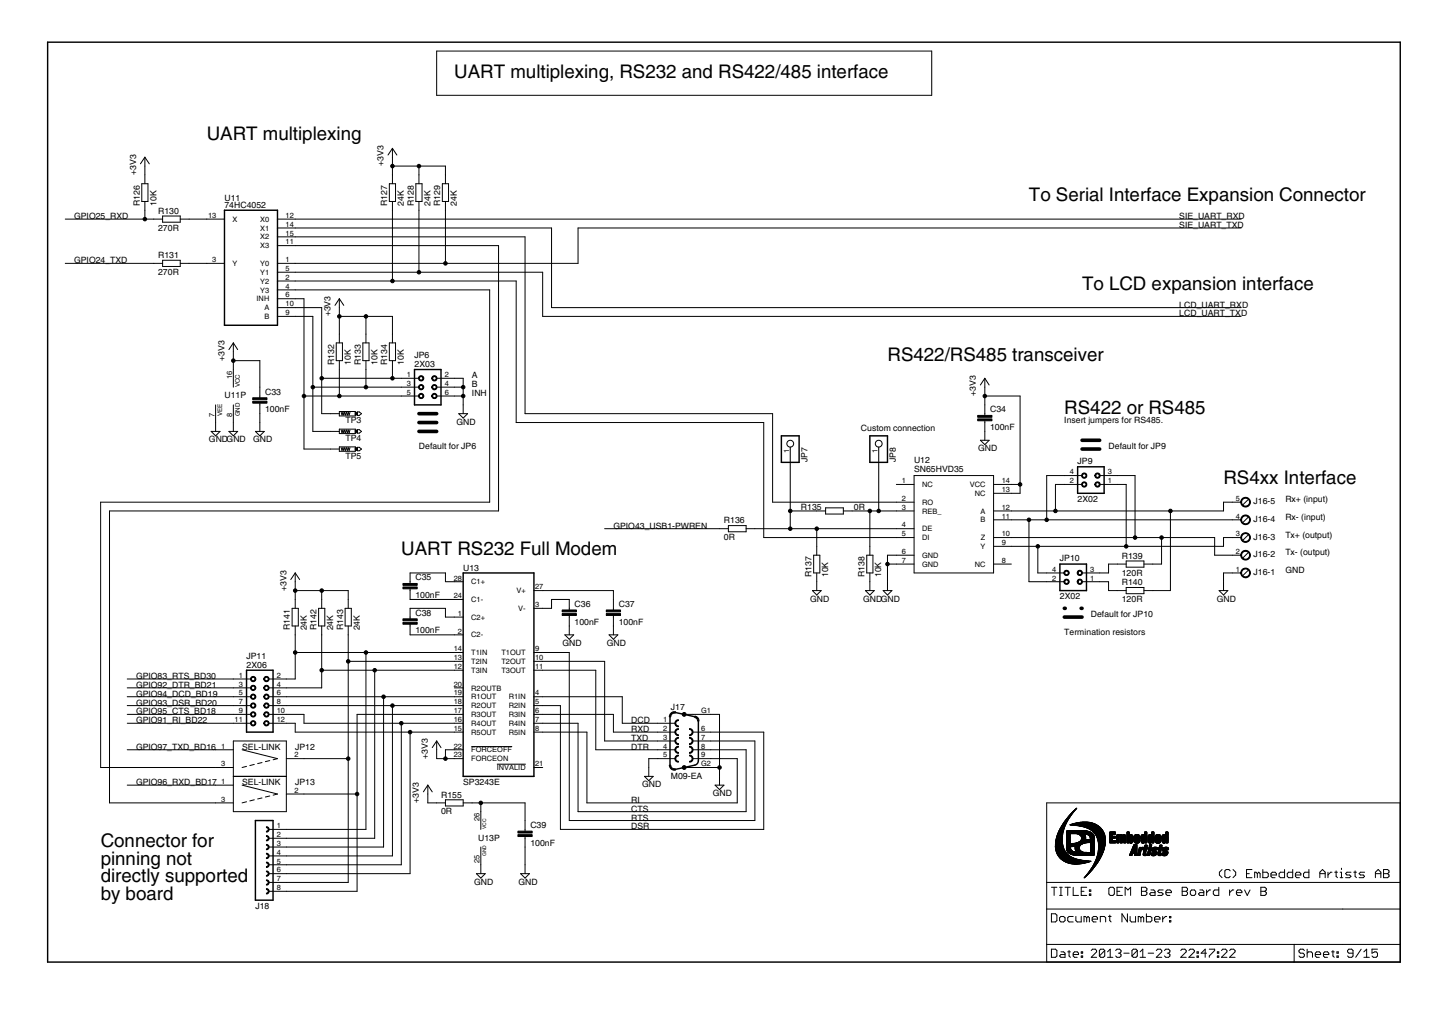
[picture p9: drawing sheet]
<svg xmlns="http://www.w3.org/2000/svg" width="297mm" height="210mm" viewBox="0 0 297 210" stroke-linecap="round" stroke-linejoin="round" font-family="sans-serif">
<defs><g id="words">
<g font-size="4.4">
<text x="93.3" y="15.9">UART multiplexing, RS232 and RS422/485 interface</text>
<text x="42.4" y="28.6">UART multiplexing</text>
<text x="211.2" y="41.3">To Serial Interface Expansion Connector</text>
<text x="222.1" y="59.5">To LCD expansion interface</text>
<text x="182.2" y="74">RS422/RS485 transceiver</text>
<text x="218.5" y="84.9">RS422 or RS485</text>
<text x="251.2" y="99.4">RS4xx Interface</text>
<text x="82.4" y="113.9">UART RS232 Full Modem</text>
<text x="20.7" y="173.8">Connector for</text>
<text x="20.7" y="177.4">pinning not</text>
<text x="20.7" y="184.7">by board</text>
<text x="20.7" y="181.1">directly supported</text>
</g>
<g font-size="2.1">
<text x="27.9" y="35.9" transform="rotate(-90 27.9 35.9)">+3V3</text>
<text x="78.7" y="34.1" transform="rotate(-90 78.7 34.1)">+3V3</text>
<text x="46.1" y="41.2">U11</text>
<text x="15.2" y="45">GPIO25_RXD</text>
<text x="28.7" y="42.2" transform="rotate(-90 28.7 42.2)">R126</text>
<text x="32.1" y="42.2" transform="rotate(-90 32.1 42.2)">10K</text>
<text x="32.5" y="47.3">270R</text>
<text x="32.5" y="43.9">R130</text>
<text x="46.1" y="42.6">74HC4052</text>
<text x="79.5" y="42.2" transform="rotate(-90 79.5 42.2)">R127</text>
<text x="82.9" y="42.2" transform="rotate(-90 82.9 42.2)">24K</text>
<text x="84.9" y="42.2" transform="rotate(-90 84.9 42.2)">R128</text>
<text x="88.4" y="42.2" transform="rotate(-90 88.4 42.2)">24K</text>
<text x="90.4" y="42.2" transform="rotate(-90 90.4 42.2)">R129</text>
<text x="93.8" y="42.2" transform="rotate(-90 93.8 42.2)">24K</text>
<text x="242.1" y="45">SIE_UART_RXD</text>
<text x="242.1" y="46.8">SIE_UART_TXD</text>
<text x="32.5" y="53">R131</text>
<text x="15.2" y="54">GPIO24_TXD</text>
<text x="32.5" y="56.4">270R</text>
<text x="67.9" y="64.9" transform="rotate(-90 67.9 64.9)">+3V3</text>
<text x="242.1" y="63.1">LCD_UART_RXD</text>
<text x="242.1" y="64.9">LCD_UART_TXD</text>
<text x="46.1" y="74" transform="rotate(-90 46.1 74)">+3V3</text>
<text x="68.6" y="74.9" transform="rotate(-90 68.6 74.9)">R132</text>
<text x="72" y="74.9" transform="rotate(-90 72 74.9)">10K</text>
<text x="74" y="74.9" transform="rotate(-90 74 74.9)">R133</text>
<text x="77.5" y="74.9" transform="rotate(-90 77.5 74.9)">10K</text>
<text x="79.5" y="74.9" transform="rotate(-90 79.5 74.9)">R134</text>
<text x="82.9" y="74.9" transform="rotate(-90 82.9 74.9)">10K</text>
<text x="85.1" y="75.3">2X03</text>
<text x="85.1" y="73.5">JP6</text>
<text x="96.9" y="77.6">A</text>
<text x="46.1" y="81.7">U11P</text>
<text x="54.4" y="81">C33</text>
<text x="96.9" y="79.4">B</text>
<text x="96.9" y="81.3">INH</text>
<text x="200.3" y="81.3" transform="rotate(-90 200.3 81.3)">+3V3</text>
<text x="54.4" y="84.6">100nF</text>
<text x="70.9" y="86.9">TP3</text>
<text x="93.7" y="87.2">GND</text>
<text x="176.7" y="88.5">Custom connection</text>
<text x="203.2" y="88.2">100nF</text>
<text x="203.2" y="84.6">C34</text>
<text x="218.5" y="86.7">Insert jumpers for RS485.</text>
<text x="42.9" y="90.8">GNDGND</text>
<text x="52" y="90.8">GND</text>
<text x="70.9" y="94.1">TP5</text>
<text x="70.9" y="90.5">TP4</text>
<text x="86" y="92.1">Default for JP6</text>
<text x="165.8" y="94.9" transform="rotate(-90 165.8 94.9)">JP7</text>
<text x="183.9" y="94.9" transform="rotate(-90 183.9 94.9)">JP8</text>
<text x="187.6" y="95">U12</text>
<text x="200.8" y="92.6">GND</text>
<text x="221.2" y="95.2">JP9</text>
<text x="227.6" y="92.1">Default for JP9</text>
<text x="187.6" y="96.9">SN65HVD35</text>
<text x="148.6" y="107.4">R136</text>
<text x="164.4" y="104.7">R135</text>
<text x="175.3" y="104.7">0R</text>
<text x="221.2" y="103">2X02</text>
<text x="257.3" y="107.1">J16-4</text>
<text x="257.3" y="103.5">J16-5</text>
<text x="263.9" y="103">Rx+ (input)</text>
<text x="263.9" y="106.7">Rx- (input)</text>
<text x="125.9" y="108.5">GPIO43_USB1-PWREN</text>
<text x="148.6" y="110.8">0R</text>
<text x="257.3" y="110.7">J16-3</text>
<text x="263.9" y="110.3">Tx+ (output)</text>
<text x="263.9" y="113.9">Tx- (output)</text>
<text x="85.3" y="119.1">C35</text>
<text x="95.1" y="117.1">U13</text>
<text x="166.6" y="118.5" transform="rotate(-90 166.6 118.5)">R137</text>
<text x="170" y="118.5" transform="rotate(-90 170 118.5)">10K</text>
<text x="177.5" y="118.5" transform="rotate(-90 177.5 118.5)">R138</text>
<text x="180.9" y="118.5" transform="rotate(-90 180.9 118.5)">10K</text>
<text x="217.6" y="115.2">JP10</text>
<text x="230.3" y="118.1">120R</text>
<text x="230.3" y="114.7">R139</text>
<text x="257.3" y="118">J16-1</text>
<text x="257.3" y="114.4">J16-2</text>
<text x="263.9" y="117.6">GND</text>
<text x="58.8" y="121.2" transform="rotate(-90 58.8 121.2)">+3V3</text>
<text x="85.3" y="122.7">100nF</text>
<text x="117.9" y="124.5">C36</text>
<text x="127" y="124.5">C37</text>
<text x="166.3" y="123.4">GND</text>
<text x="177.2" y="123.4">GNDGND</text>
<text x="217.6" y="123">2X02</text>
<text x="230.3" y="123.5">120R</text>
<text x="230.3" y="120.1">R140</text>
<text x="249.8" y="123.4">GND</text>
<text x="59.5" y="129.3" transform="rotate(-90 59.5 129.3)">R141</text>
<text x="63" y="129.3" transform="rotate(-90 63 129.3)">24K</text>
<text x="65" y="129.3" transform="rotate(-90 65 129.3)">R142</text>
<text x="68.4" y="129.3" transform="rotate(-90 68.4 129.3)">24K</text>
<text x="70.4" y="129.3" transform="rotate(-90 70.4 129.3)">R143</text>
<text x="73.8" y="129.3" transform="rotate(-90 73.8 129.3)">24K</text>
<text x="85.3" y="130">100nF</text>
<text x="85.3" y="126.4">C38</text>
<text x="117.9" y="128.2">100nF</text>
<text x="127" y="128.2">100nF</text>
<text x="218.5" y="130.3">Termination resistors</text>
<text x="223.9" y="126.6">Default for JP10</text>
<text x="50.6" y="137">2X06</text>
<text x="50.6" y="135.2">JP11</text>
<text x="115.5" y="132.5">GND</text>
<text x="124.6" y="132.5">GND</text>
<text x="27.9" y="143">GPIO94_DCD_BD19</text>
<text x="27.9" y="141.1">GPIO92_DTR_BD21</text>
<text x="27.9" y="139.3">GPIO83_RTS_BD30</text>
<text x="27.9" y="146.6">GPIO95_CTS_BD18</text>
<text x="27.9" y="144.8">GPIO93_DSR_BD20</text>
<text x="27.9" y="148.4">GPIO91_RI_BD22</text>
<text x="129.6" y="148.4">DCD</text>
<text x="137.7" y="145.7">J17</text>
<text x="27.9" y="153.8">GPIO97_TXD_BD16</text>
<text x="49.7" y="153.8">SEL-LINK</text>
<text x="60.6" y="153.8">JP12</text>
<text x="87.8" y="155.7" transform="rotate(-90 87.8 155.7)">+3V3</text>
<text x="129.6" y="153.8">DTR</text>
<text x="129.6" y="152">TXD</text>
<text x="129.6" y="150.2">RXD</text>
<text x="27.9" y="161.1">GPIO96_RXD_BD17</text>
<text x="49.7" y="161.1">SEL-LINK</text>
<text x="60.6" y="161.1">JP13</text>
<text x="95.1" y="161.1">SP3243E</text>
<text x="131.8" y="161.6">GND</text>
<text x="137.7" y="159.7">M09-EA</text>
<text x="86" y="164.7" transform="rotate(-90 86 164.7)">+3V3</text>
<text x="90.5" y="167.1">0R</text>
<text x="90.5" y="163.7">R155</text>
<text x="129.6" y="166.5">CTS</text>
<text x="129.6" y="164.7">RI</text>
<text x="146.3" y="163.4">GND</text>
<text x="98.2" y="172.5">U13P</text>
<text x="108.9" y="173.5">100nF</text>
<text x="108.9" y="169.9">C39</text>
<text x="129.6" y="168.4">RTS</text>
<text x="129.6" y="170.2">DSR</text>
<text x="97.3" y="181.5">GND</text>
<text x="106.4" y="181.5">GND</text>
<text x="52.4" y="186.5">J18</text>
</g>
<g font-size="1.8">
<text x="42.7" y="44.7">13</text>
<text x="47.7" y="45.5">X</text>
<text x="53.4" y="45.5">X0</text>
<text x="53.4" y="47.3">X1</text>
<text x="58.6" y="44.7">12</text>
<text x="58.6" y="46.5">14</text>
<text x="43.6" y="53.8">3</text>
<text x="53.4" y="50.9">X3</text>
<text x="53.4" y="49.1">X2</text>
<text x="58.6" y="53.8">1</text>
<text x="58.6" y="50.2">11</text>
<text x="58.6" y="48.3">15</text>
<text x="47.7" y="54.6">Y</text>
<text x="53.4" y="54.6">Y0</text>
<text x="53.4" y="58.2">Y2</text>
<text x="53.4" y="56.4">Y1</text>
<text x="58.6" y="57.4">2</text>
<text x="58.6" y="59.2">4</text>
<text x="58.6" y="55.6">5</text>
<text x="52.7" y="61.8">INH</text>
<text x="53.4" y="60">Y3</text>
<text x="54.3" y="65.5">B</text>
<text x="54.3" y="63.7">A</text>
<text x="58.6" y="61">6</text>
<text x="58.6" y="64.7">9</text>
<text x="58.6" y="62.9">10</text>
<text x="47.6" y="77.8" transform="rotate(-90 47.6 77.8)">16</text>
<text x="83.5" y="77.4">1</text>
<text x="91.3" y="77.4">2</text>
<text x="83.5" y="79.2">3</text>
<text x="83.5" y="81">5</text>
<text x="91.3" y="79.2">4</text>
<text x="91.3" y="81">6</text>
<text x="44" y="85.6" transform="rotate(-90 44 85.6)">7</text>
<text x="47.6" y="85.6" transform="rotate(-90 47.6 85.6)">8</text>
<text x="162" y="92.8" transform="rotate(-90 162 92.8)">1</text>
<text x="180.1" y="92.8" transform="rotate(-90 180.1 92.8)">1</text>
<text x="185.1" y="99.1">1</text>
<text x="189.3" y="99.9">NC</text>
<text x="199.1" y="99.9">VCC</text>
<text x="200.1" y="101.8">NC</text>
<text x="205.6" y="101">13</text>
<text x="205.6" y="99.1">14</text>
<text x="219.6" y="99.1">2</text>
<text x="219.6" y="97.3">4</text>
<text x="227.4" y="99.1">1</text>
<text x="227.4" y="97.3">3</text>
<text x="185.1" y="102.8">2</text>
<text x="185.1" y="104.6">3</text>
<text x="189.3" y="103.6">RO</text>
<text x="189.3" y="105.4">REB_</text>
<text x="201.3" y="107.2">B</text>
<text x="201.3" y="105.4">A</text>
<text x="205.6" y="106.4">11</text>
<text x="205.6" y="104.6">12</text>
<text x="253.7" y="106.4">4</text>
<text x="253.7" y="102.8">5</text>
<text x="185.1" y="108.2">4</text>
<text x="185.1" y="110">5</text>
<text x="185.1" y="113.7">6</text>
<text x="189.3" y="109">DE</text>
<text x="189.3" y="110.8">DI</text>
<text x="201.3" y="112.6">Y</text>
<text x="201.4" y="110.8">Z</text>
<text x="205.6" y="111.9">9</text>
<text x="205.6" y="110">10</text>
<text x="253.7" y="113.7">2</text>
<text x="253.7" y="110">3</text>
<text x="93.1" y="119.1">28</text>
<text x="96.7" y="119.9">C1+</text>
<text x="185.1" y="115.5">7</text>
<text x="189.3" y="114.5">GND</text>
<text x="189.3" y="116.3">GND</text>
<text x="200.1" y="116.3">NC</text>
<text x="205.6" y="115.5">8</text>
<text x="216" y="119.1">2</text>
<text x="216" y="117.3">4</text>
<text x="223.8" y="119.1">1</text>
<text x="223.8" y="117.3">3</text>
<text x="253.7" y="117.3">1</text>
<text x="93.1" y="122.7">24</text>
<text x="96.7" y="123.5">C1-</text>
<text x="106" y="121.7">V+</text>
<text x="106.4" y="125.3">V-</text>
<text x="109.8" y="120.9">27</text>
<text x="109.8" y="124.6">3</text>
<text x="94" y="126.4">1</text>
<text x="94" y="130">2</text>
<text x="96.7" y="127.2">C2+</text>
<text x="96.7" y="130.8">C2-</text>
<text x="93.1" y="133.6">14</text>
<text x="93.1" y="135.4">13</text>
<text x="93.1" y="137.3">12</text>
<text x="96.7" y="134.4">T1IN</text>
<text x="96.7" y="136.2">T2IN</text>
<text x="102.9" y="134.4">T1OUT</text>
<text x="102.9" y="136.2">T2OUT</text>
<text x="109.8" y="133.6">9</text>
<text x="109.8" y="135.4">10</text>
<text x="109.8" y="137.3">11</text>
<text x="49" y="139.1">1</text>
<text x="49" y="140.9">3</text>
<text x="49" y="142.7">5</text>
<text x="56.8" y="139.1">2</text>
<text x="56.8" y="140.9">4</text>
<text x="56.8" y="142.7">6</text>
<text x="93.1" y="142.7">19</text>
<text x="93.1" y="140.9">20</text>
<text x="96.7" y="143.5">R1OUT</text>
<text x="96.7" y="138.1">T3IN</text>
<text x="96.7" y="141.7">R2OUTB</text>
<text x="102.9" y="138">T3OUT</text>
<text x="104.5" y="143.5">R1IN</text>
<text x="109.8" y="142.7">4</text>
<text x="48.2" y="148.1">11</text>
<text x="49" y="144.5">7</text>
<text x="49" y="146.3">9</text>
<text x="56.8" y="144.5">8</text>
<text x="56.8" y="146.3">10</text>
<text x="56.8" y="148.1">12</text>
<text x="93.1" y="144.5">18</text>
<text x="93.1" y="146.3">17</text>
<text x="93.1" y="148.1">16</text>
<text x="93.1" y="150">15</text>
<text x="96.7" y="145.3">R2OUT</text>
<text x="96.7" y="147.1">R3OUT</text>
<text x="96.7" y="148.9">R4OUT</text>
<text x="104.5" y="145.3">R2IN</text>
<text x="104.5" y="147.1">R3IN</text>
<text x="104.5" y="148.9">R4IN</text>
<text x="109.8" y="144.5">5</text>
<text x="109.8" y="146.3">6</text>
<text x="109.8" y="148.1">7</text>
<text x="109.8" y="150">8</text>
<text x="136.1" y="148.1">1</text>
<text x="136.1" y="150">2</text>
<text x="143.9" y="150">6</text>
<text x="143.9" y="146.3">G1</text>
<text x="45.4" y="153.6">1</text>
<text x="60.4" y="155.4">2</text>
<text x="93.1" y="153.6">22</text>
<text x="93.1" y="155.4">23</text>
<text x="96.7" y="154.4">FORCEOFF</text>
<text x="96.7" y="150.8">R5OUT</text>
<text x="104.5" y="150.8">R5IN</text>
<text x="136.1" y="151.8">3</text>
<text x="136.1" y="153.6">4</text>
<text x="136.1" y="155.4">5</text>
<text x="143.9" y="151.8">7</text>
<text x="143.9" y="153.6">8</text>
<text x="143.9" y="155.4">9</text>
<text x="45.4" y="157.2">3</text>
<text x="45.4" y="160.9">1</text>
<text x="96.7" y="156.2">FORCEON</text>
<text x="102" y="158">INVALID</text>
<text x="109.8" y="157.2">21</text>
<text x="143.9" y="157.2">G2</text>
<text x="45.4" y="164.5">3</text>
<text x="60.4" y="162.7">2</text>
<text x="56.8" y="169.9">1</text>
<text x="56.8" y="171.7">2</text>
<text x="56.8" y="173.6">3</text>
<text x="98.5" y="168.5" transform="rotate(-90 98.5 168.5)">26</text>
<text x="56.8" y="175.4">4</text>
<text x="56.8" y="177.2">5</text>
<text x="56.8" y="179">6</text>
<text x="98.5" y="177.2" transform="rotate(-90 98.5 177.2)">25</text>
<text x="56.8" y="180.8">7</text>
<text x="56.8" y="182.6">8</text>
</g>
<g font-size="1.5">
<text x="49.3" y="79.4" transform="rotate(-90 49.3 79.4)">VCC</text>
<text x="45.6" y="85.4" transform="rotate(-90 45.6 85.4)">VEE</text>
<text x="49.3" y="85.4" transform="rotate(-90 49.3 85.4)">GND</text>
</g>
<g font-size="1.2">
<text x="99.8" y="170.2" transform="rotate(-90 99.8 170.2)">VCC</text>
<text x="99.8" y="175.6" transform="rotate(-90 99.8 175.6)">GND</text>
</g>
</g></defs>
<g fill="#000" stroke="#000" stroke-width=".21">
<path d="M89.6 10.5h101.7zM89.6 10.5v9.1zM191.3 10.5v9.1zM89.6 19.6h101.7zM29.1 37.7v3.6zM29.7 35.9v1.8zM29.7 32.3v1.8zM29.7 32.3l-.9 1.3zM29.7 34.1v1.8zM29.1 37.7h1.3zM29.7 32.3l.9 1.3zM79.9 37.7v3.6z"/>
<path d="M80.6 35.9v1.8zM80.6 30.4v1.9zM80.6 30.4l-.9 1.4zM80.6 34.1v1.8zM80.6 34.1h5.4zM80.6 32.3v1.8zM79.9 37.7h1.3zM80.6 30.4l.9 1.4zM85.4 37.7v3.6zM86 35.9v1.8zM86 34.1v1.8zM86 34.1h5.4z"/>
<path d="M85.4 37.7h1.2zM90.8 37.7v3.6zM91.4 35.9v1.8zM91.4 34.1v1.8zM90.8 37.7h1.3zM29.7 41.3v1.8zM13.4 45h16.3zM29.7 43.1v1.9zM30.4 37.7v3.6zM29.1 41.3h1.3zM31.6 54h1.8zM31.6 45h1.8z"/>
<path d="M13.4 54h18.2zM29.7 45h1.9zM33.4 54.7h3.6zM33.4 53.4v1.3zM33.4 45.6h3.6zM33.4 44.3v1.3zM33.4 53.4h3.6zM37 53.4v1.3zM33.4 44.3h3.6zM37 44.3v1.3zM37 54h1.8zM37 45h1.8z"/>
<path d="M42.4 54h3.7zM42.4 45h3.7zM38.8 54h3.6zM38.8 45h3.6zM57 54h3.6zM57 57.7h3.6zM57 59.5h3.6zM57 55.9h3.6zM57 50.4h3.6zM57 45h3.6zM57 46.8h3.6zM57 48.6h3.6z"/>
<path d="M60.6 48.6h47.2zM60.6 57.7h20zM60.6 46.8h52.6zM60.6 55.9h25.4zM60.6 59.5h39.9zM60.6 50.4h41.7zM60.6 54h30.8zM80.6 41.3v1.8zM80.6 57.7h25.4zM80.6 43.1v14.6zM81.2 37.7v3.6zM79.9 41.3h1.3z"/>
<path d="M86 41.3v1.8zM86 55.9h25.4zM86 43.1v12.8zM86.6 37.7v3.6zM85.4 41.3h1.2zM91.4 41.3v1.8zM91.4 54h27.3zM91.4 43.1v10.9zM92.1 37.7v3.6zM90.8 41.3h1.3zM100.5 59.5v43.5zM102.3 50.4v54.4z"/>
<path d="M106 57.7v29zM107.8 48.6v36.3zM111.4 55.9v9zM113.2 46.8v16.3zM118.7 46.8v7.2zM60.6 45h194.2zM118.7 46.8h136.1zM47.9 75.8v3.6zM47.9 70.4v1.8zM47.9 70.4l-.9 1.3zM47.9 74v1.8zM47.9 72.2v1.8z"/>
<path d="M47.9 70.4l.9 1.3zM53.3 79.4v1.9zM53.3 74v5.4zM47.9 74h5.4zM57 61.3h3.6zM57 64.9h3.6zM57 63.1h3.6zM60.6 61.3h1.8zM64.2 64.9v14.5zM60.6 64.9h3.6zM66 63.1v14.5zM60.6 63.1h5.4z"/>
<path d="M69 70.4v3.6zM69.7 68.6v1.8zM69.7 74v1.8zM69.7 61.3v1.8zM69.7 61.3l-.9 1.4zM69.7 64.9v3.7zM69.7 64.9h5.4zM69.7 63.1v1.8zM69.7 75.8v5.5zM70.3 70.4v3.6zM69 70.4h1.3zM69 74h1.3z"/>
<path d="M69.7 61.3l.9 1.4zM74.5 70.4v3.6zM75.1 68.6v1.8zM75.1 74v1.8zM75.1 64.9v3.7zM75.1 64.9h5.5zM75.1 75.8v3.6zM64.2 79.4h10.9zM75.8 70.4v3.6zM74.5 70.4h1.3zM74.5 74h1.3zM79.9 70.4v3.6z"/>
<path d="M80.6 68.6v1.8zM80.6 74v1.8zM80.6 64.9v3.7zM80.6 75.8v1.8zM66 77.6h14.6zM81.2 70.4v3.6zM79.9 70.4h1.3zM79.9 74h1.3zM82.4 77.6h3.6zM82.4 79.4h3.6zM80.6 77.6h1.8zM75.1 79.4h7.3z"/>
<path d="M89.6 77.6h3.7zM89.6 79.4h3.7zM93.3 79.4h1.8zM93.3 77.6h1.8zM95.1 79.4v1.9zM95.1 77.6v1.8zM111.4 64.9h143.4zM113.2 63.1h141.6zM202.2 77.6v1.8zM202.2 77.6l-.9 1.4zM202.2 79.4v1.9zM202.2 77.6l.9 1.4z"/>
<path d="M43.3 88.5h1.9zM44.3 83.1v3.6zM44.3 86.7v1.8zM43.3 88.5l1 .9zM45.2 88.5l-.9 .9zM47 88.5h1.8zM47.9 83.1v3.6zM47.9 86.7v1.8zM47 88.5l.9 .9zM48.8 88.5l-.9 .9zM52.4 88.5h1.9zM53.3 83.1v1.8z"/>
<path d="M53.3 81.3v.3zM53.3 82.7v.4zM53.3 86.7v1.8zM52.4 88.5l.9 .9zM53.3 84.9v1.8zM54.3 88.5l-1 .9zM62.4 61.3v20zM62.4 81.3v10.8zM64.2 79.4v9.1zM66 77.6v7.3zM67.9 92.1h1.8zM67.9 88.5h1.8z"/>
<path d="M67.9 84.9h1.8zM66 84.9h1.9zM64.2 88.5h3.7zM62.4 92.1h5.5zM69.7 91.7v.9zM69.7 92.6h3.2zM69.7 88.1v.9zM69.7 89h3.2zM69.7 84.4v.9zM69.7 85.3h3.2zM69.7 81.3h12.7zM62.4 81.3h7.3z"/>
<path d="M70 91.9l.2 .5zM70 88.2l.2 .6zM70 84.6l.2 .6zM70.4 91.9l-.2 .5zM70.4 88.2l-.2 .6zM70.4 84.6l-.2 .6zM70.4 91.9l.2 .5zM70.4 88.2l.2 .6zM70.4 84.6l.2 .6zM70.8 91.9l-.2 .5zM70.8 88.2l-.2 .6zM70.8 84.6l-.2 .6z"/>
<path d="M70.8 91.9l.1 .5zM70.8 88.2l.1 .6zM70.8 84.6l.1 .6zM71.1 91.9l-.2 .5zM71.1 88.2l-.2 .6zM71.1 84.6l-.2 .6zM71.1 91.9l.2 .5zM71.1 88.2l.2 .6zM71.1 84.6l.2 .6zM71.5 91.9l-.2 .5zM71.5 88.2l-.2 .6zM71.5 84.6l-.2 .6z"/>
<path d="M71.5 91.9l.2 .5zM71.5 88.2l.2 .6zM71.5 84.6l.2 .6zM71.8 91.9l-.1 .5zM71.8 88.2l-.1 .6zM71.8 84.6l-.1 .6zM72.9 91.7v.9zM69.7 91.7h3.2zM72.9 88.1v.9zM69.7 88.1h3.2zM72.9 84.4v.9zM69.7 84.4h3.2z"/>
<path d="M73.4 91.8v.7zM73.4 92.5h.3zM73.4 88.2v.7zM73.4 88.9h.3zM73.4 84.5v.7zM73.4 85.2h.3zM73.7 92.5l.5-.4zM73.4 91.8h.3zM73.7 88.9l.5-.4zM73.4 88.2h.3zM73.7 85.2l.5-.3zM73.4 84.5h.3z"/>
<path d="M73.7 91.8l.5 .3zM73.7 88.2l.5 .3zM73.7 84.5l.5 .4zM82.4 81.3h3.6zM89.6 81.3h3.7zM93.3 81.3h1.8zM94.2 84.9h1.8zM95.1 83.1v1.8zM94.2 84.9l.9 .9zM95.1 81.3v1.8zM96 84.9l-.9 .9zM106 86.7h50.8z"/>
<path d="M107.8 84.9h50.8zM156.8 86.7v23.6zM162.2 91.7v.4zM162.2 92.1v12.7zM180.4 91.7v.4zM180.4 92.1v12.7zM184 99.4h3.6zM187.6 97.6h16.4zM201.3 90.3h1.8zM202.2 83.1v1.8zM202.2 86.7v1.8zM202.2 84.9v.3z"/>
<path d="M202.2 86.3v.4zM202.2 88.5v1.8zM201.3 90.3l.9 .9zM202.2 81.3v1.8zM202.2 81.3h7.2zM203.1 90.3l-.9 .9zM204 97.6v20zM204 99.4h3.6zM207.6 99.4h1.8zM209.4 81.3v18.1zM209.4 99.4v1.8zM214.9 97.6v9.1z"/>
<path d="M216.7 99.4v5.4zM218.5 99.4h3.6zM218.5 97.6h3.6zM214.9 97.6h3.6zM216.7 99.4h1.8zM225.7 99.4h3.7zM225.7 97.6h3.7zM229.4 97.6h3.6zM229.4 99.4h1.8zM231.2 99.4v12.7zM233 97.6v12.7zM20.7 103v54.5z"/>
<path d="M22.5 104.8v59.9zM60.6 117.6v1.8zM60.6 117.6l-.9 1.3zM60.6 119.4v1.8zM60.6 117.6l.9 1.3zM84.2 117.6v1.8zM84.2 119.4v.3zM84.2 117.6h7.2zM91.4 117.6v1.8zM91.4 119.4h1.9zM93.3 119.4h1.8zM20.7 103h79.8z"/>
<path d="M22.5 104.8h79.8zM147.7 108.5h1.8zM124.1 108.5h23.6zM149.5 109.1h3.7zM149.5 107.8v1.3zM149.5 107.8h3.7zM153.2 107.8v1.3zM153.2 108.5h1.8zM155 108.5h7.2zM156.8 110.3h27.2zM158.6 84.9v18.1zM162.2 104.8v3.7z"/>
<path d="M162.2 104.8h5.5zM167 113.9v3.7zM167.7 112.1v1.8zM167.7 117.6v1.8zM167.7 119.4v1.8zM167.7 104.8h1.8zM167.7 108.5v3.6zM162.2 108.5h5.5zM168.3 113.9v3.7zM167 113.9h1.3zM167 117.6h1.3zM169.5 105.5h3.6z"/>
<path d="M169.5 104.2v1.3zM169.5 104.2h3.6zM173.1 104.2v1.3zM173.1 104.8h1.8zM174.9 104.8h3.7zM177.9 113.9v3.7zM178.6 112.1v1.8zM178.6 117.6v1.8zM178.6 119.4v1.8zM178.6 104.8v7.3zM179.2 113.9v3.7zM177.9 113.9h1.3z"/>
<path d="M177.9 117.6h1.3zM178.6 104.8h1.8zM182.2 119.4v1.8zM182.2 115.7v3.7zM182.2 113.9v1.8zM184 103h3.6zM184 104.8h3.6zM184 108.5h3.6zM184 110.3h3.6zM184 113.9h3.6zM184 115.7h3.6zM182.2 115.7h1.8z"/>
<path d="M182.2 113.9h1.8zM158.6 103h25.4zM180.4 104.8h3.6zM167.7 108.5h16.3zM187.6 97.6v20zM187.6 117.6h16.4zM204 115.7h3.6zM204 112.1h3.6zM204 110.3h3.6zM204 106.7h3.6zM204 104.8h3.6zM204 101.2h3.6z"/>
<path d="M207.6 101.2h1.8zM211.2 106.7v12.7zM207.6 106.7h3.6zM207.6 112.1h5.4zM213 112.1v5.5zM213 112.1h18.2zM214.9 119.4h3.6zM214.9 117.6h3.6zM211.2 106.7h3.7zM211.2 119.4h3.7zM214.9 106.7h38.1zM213 117.6h1.9z"/>
<path d="M207.6 104.8h9.1zM222.1 119.4h3.6zM222.1 117.6h3.6zM225.7 117.6h1.9zM227.6 115.7v1.9zM227.6 115.7h1.8zM225.7 119.4h1.9zM229.4 115.7h1.8zM231.2 116.4h3.6zM231.2 115.1v1.3zM231.2 112.1h20zM207.6 110.3h25.4z"/>
<path d="M231.2 115.1h3.6zM234.8 115.1v1.3zM234.8 115.7h1.8zM236.6 115.7h1.8zM238.4 110.3v5.4zM233 110.3h5.4zM238.4 110.3h10.9zM216.7 104.8h23.6zM240.3 104.8h10.9zM249.3 110.3v3.6zM251.2 119.4v1.8zM251.2 117.6v1.8z"/>
<path d="M251.2 103v1.8zM251.2 103h1.8zM251.2 110.3v1.8zM251.2 110.3h1.8zM253 117.6h1.8zM253 113.9h1.8zM253 110.3h1.8zM253 106.7h1.8zM253 103h1.8zM251.2 117.6h1.8zM249.3 113.9h3.7zM255.1 118.1l1.1-1.1z"/>
<path d="M256.2 113.4l-1.1 1.1zM255.1 110.8l1.1-1.1zM256.2 106.1l-1.1 1.1zM255.1 103.6l1.1-1.1zM26.1 139.3h21.8zM47.9 139.3h3.6zM55.2 139.3h3.6zM58.8 139.3h1.8zM60 124.8v3.6zM60.6 123v1.8zM60.6 128.4v1.9zM60.6 121.2v1.8z"/>
<path d="M60.6 130.3v3.6zM60.6 133.9v5.4zM61.2 124.8v3.6zM60 124.8h1.2zM60 128.4h1.2zM65.4 124.8v3.6zM66 123v1.8zM66 128.4v1.9zM60.6 121.2h5.4zM66 121.2v1.8zM66 130.3v7.2zM66.7 124.8v3.6z"/>
<path d="M65.4 124.8h1.3zM65.4 128.4h1.3zM70.8 124.8v3.6zM71.5 123v1.8zM71.5 128.4v1.9zM71.5 121.2v1.8zM66 121.2h5.5zM71.5 135.7h21.8zM71.5 135.7v20zM71.5 130.3v5.4zM72.1 124.8v3.6zM70.8 124.8h1.3z"/>
<path d="M70.8 128.4h1.3zM60.6 133.9h14.5zM66 137.5h10.9zM84.2 124.8v1.8zM84.2 128.4v1.9zM84.2 126.6v.4zM84.2 128.1v.3zM84.2 121.2v1.8zM84.2 120.8v.4zM84.2 124.8h7.2zM91.4 124.8v1.8zM91.4 126.6h1.9z"/>
<path d="M93.3 123h1.8zM93.3 126.6h1.8zM93.3 130.3h1.8zM93.3 133.9h1.8zM93.3 135.7h1.8zM93.3 137.5h1.8zM84.2 130.3h9.1zM84.2 123h9.1zM76.9 137.5h16.4zM75.1 133.9h18.2zM109.6 121.2h1.8zM109.6 124.8h1.8z"/>
<path d="M109.6 133.9h1.8zM109.6 135.7h1.8zM109.6 137.5h1.8zM111.4 121.2h14.5zM111.4 124.8h1.8zM111.4 135.7h12.7zM113.2 123v1.8zM113.2 123h3.7zM116 130.3h1.8zM116.9 123v1.8zM116.9 126.6v1.8zM116.9 124.8v.4z"/>
<path d="M116.9 126.3v.3zM116.9 128.4v1.9zM116 130.3l.9 .9zM111.4 133.9h5.5zM117.8 130.3l-.9 .9zM111.4 137.5h10.9zM125 130.3h1.8zM125.9 123v1.8zM125.9 126.6v1.8zM125.9 124.8v.4zM125.9 126.3v.3zM125.9 128.4v1.9z"/>
<path d="M125 130.3l.9 .9zM125.9 121.2v1.8zM126.8 130.3l-.9 .9zM166.8 121.2h1.8zM166.8 121.2l.9 .9zM168.6 121.2l-.9 .9zM177.7 121.2h1.8zM177.7 121.2l.9 .9zM179.5 121.2l-.9 .9zM181.3 121.2h1.8zM181.3 121.2l.9 .9zM183.1 121.2l-.9 .9z"/>
<path d="M227.6 119.4v1.8zM229.4 121.2h1.8zM227.6 121.2h1.8zM231.2 121.8h3.6zM231.2 120.5v1.3zM231.2 120.5h3.6zM234.8 120.5v1.3zM234.8 121.2h1.8zM236.6 121.2h3.7zM240.3 104.8v16.4zM250.3 121.2h1.8zM250.3 121.2l.9 .9z"/>
<path d="M252.1 121.2l-.9 .9zM20.7 157.5h23.6zM26.1 143h21.8zM26.1 144.8h21.8zM26.1 148.4h21.8zM44.3 153.8h3.6zM44.3 157.5h3.6zM26.1 153.8h18.2zM47.9 152v7.3zM47.9 159.3h10.9zM47.9 159.3v7.2zM47.9 141.1h3.6z"/>
<path d="M47.9 143h3.6zM47.9 144.8h3.6zM47.9 146.6h3.6zM47.9 148.4h3.6zM26.1 146.6h21.8zM26.1 141.1h21.8zM49.7 153.8l7.3 1.9zM49.7 157.5l.9-.3zM51.3 157.1l.9-.3zM52.9 156.7l.9-.2zM54.5 156.3l.9-.2zM56.1 155.9l.9-.2z"/>
<path d="M58.8 152v7.3zM47.9 152h10.9zM55.2 141.1h3.6zM55.2 143h3.6zM55.2 144.8h3.6zM55.2 146.6h3.6zM55.2 148.4h3.6zM58.8 141.1h7.2zM58.8 148.4h1.8zM58.8 143h19.9zM60.6 148.4v1.8zM60.6 150.2h23.6z"/>
<path d="M58.8 155.7h3.6zM62.4 146.6v1.8zM58.8 146.6h3.6zM62.4 155.7h9.1zM66 137.5v3.6zM78.7 143h14.6zM58.8 144.8h21.8zM62.4 148.4h20zM84.2 150.2h9.1zM89.6 152v1.8zM89.6 152l-.9 1.4zM89.6 153.8v1.9z"/>
<path d="M89.6 155.7h1.8zM89.6 152l.9 1.4zM91.4 153.8v1.9zM91.4 153.8h1.9zM93.3 143h1.8zM93.3 144.8h1.8zM93.3 141.1h1.8zM93.3 146.6h1.8zM93.3 153.8h1.8zM93.3 155.7h1.8zM93.3 148.4h1.8zM93.3 150.2h1.8z"/>
<path d="M91.4 155.7h1.9zM80.6 144.8h12.7zM73.3 146.6h20zM82.4 148.4h10.9zM96.8 153.2h8.3zM102 156.8h5.9zM109.6 143h1.8zM109.6 144.8h1.8zM109.6 146.6h1.8zM109.6 157.5h1.8zM109.6 148.4h1.8zM109.6 150.2h1.8z"/>
<path d="M111.4 143h16.3zM111.4 144.8h3.6zM111.4 148.4h7.3zM111.4 146.6h14.5zM115 144.8v25.4zM118.7 148.4v18.1zM111.4 150.2h9.1zM122.3 137.5v16.3zM124.1 135.7v16.3zM125.9 146.6v3.6zM125.9 150.2h9.1zM127.7 143v5.4z"/>
<path d="M127.7 148.4h7.3zM132.3 159.3h1.8zM133.2 157.5v1.8zM133.2 155.7v1.8zM133.2 160.2l.9-.9zM135 148.4h3.6zM135 150.2h3.6zM135 152h3.6zM135 153.8h3.6zM135 155.7h3.6zM133.2 155.7h1.8zM122.3 153.8h12.7z"/>
<path d="M124.1 152h10.9zM140.4 157.5h1.9zM140.4 146.6h1.9zM142.3 150.2h3.6zM142.3 152h3.6zM142.3 153.8h3.6zM142.3 155.7h3.6zM142.3 146.6h3.6zM142.3 157.5h3.6zM145.9 157.5h1.8zM145.9 146.6h1.8zM145.9 152h9.1z"/>
<path d="M145.9 150.2h10.9zM145.9 155.7h5.4zM147.7 159.3v1.8zM147.7 146.6v10.9zM147.7 157.5v1.8zM151.3 155.7v9zM145.9 153.8h7.3zM155 152v16.4zM156.8 150.2v20zM22.5 164.7h21.8zM44.3 161.1h3.6zM44.3 164.7h3.6z"/>
<path d="M26.1 161.1h18.2zM47.9 166.5h10.9zM49.7 161.1l7.3 1.8zM49.7 164.7l.9-.2zM51.3 164.3l.9-.2zM52.9 163.9l.9-.2zM54.5 163.5l.9-.2zM56.1 163.2l.9-.3zM58.8 159.3v7.2zM55.2 170.2h3.6zM55.2 172h3.6zM55.2 173.8h3.6z"/>
<path d="M55.2 175.6h3.6zM55.2 177.4h3.6zM55.2 179.3h3.6zM58.8 172h18.1zM58.8 175.6h21.8zM58.8 177.4h23.6zM58.8 170.2h16.3zM58.8 179.3h25.4zM58.8 173.8h19.9zM58.8 162.9h3.6zM62.4 162.9h10.9zM73.3 146.6v16.3z"/>
<path d="M75.1 133.9v36.3zM76.9 137.5v34.5zM78.7 143v30.8zM80.6 144.8v30.8zM82.4 148.4v29zM84.2 150.2v29.1zM87.8 161.1v1.8zM87.8 161.1l-.9 1.4zM87.8 162.9v1.8zM87.8 161.1l.9 1.4zM89.6 164.7h1.8zM87.8 164.7h1.8z"/>
<path d="M91.4 165.4h3.7zM91.4 164.1v1.3zM91.4 164.1h3.7zM95.1 164.1v1.3zM95.1 164.7h1.8zM96.9 164.7h1.8zM97.8 179.3h1.8zM98.7 177.4v1.9zM98.7 166.5v3.7zM98.7 173.8v3.6zM98.7 164.7v1.8zM98.7 164.7h9.1z"/>
<path d="M99.6 179.3l-.9 .9zM106.9 179.3h1.8zM107.8 168.4v1.8zM107.8 172v1.8zM107.8 170.2v.3zM107.8 171.6v.4zM107.8 177.4v1.9zM107.8 173.8v3.6zM107.8 164.7v3.7zM108.7 179.3l-.9 .9zM115 170.2h41.8zM116.9 133.9v34.5z"/>
<path d="M118.7 166.5h34.5zM120.5 150.2v14.5zM132.3 159.3l.9 .9zM146.8 161.1h1.8zM146.8 161.1l.9 .9zM147.7 162l.9-.9zM120.5 164.7h30.8zM153.2 153.8v12.7zM116.9 168.4h38.1zM250.3 179v.5zM250.3 179l.6-.6zM251.4 178.7v1.1z"/>
<path d="M251.4 179.8l.3 .3zM251.4 178.7l.3-.3zM251.7 178.4h.6zM252.3 178.4l.2 .3zM253.7 179v.5zM253.1 178.4l.6 .6zM255.9 178.4v1.7zM255.9 179.3h.6zM255.9 178.4h1.1zM257.6 179h.2zM257.8 179l.3 .3zM258.1 179.3v.8z"/>
<path d="M258.1 179.3l.3-.3zM258.4 179l.3 .3zM258.7 179.3v.8zM259.2 178.4v1.7zM259.2 179h.9zM260.3 179.3v.5zM260.1 179l.2 .3zM260.9 179.3v.5zM261.2 179l-.3 .3zM261.2 179h.5zM261.7 179l.3 .3zM262 179.3v.2z"/>
<path d="M260.9 179.5h1.1zM262.6 179.3v.5zM262.8 179l-.2 .3zM262.8 179h.9zM263.7 178.4v1.7zM264.2 179.3v.5zM264.5 179l-.3 .3zM264.5 179h.9zM265.4 178.4v1.7zM265.9 179.3v.5zM266.2 179l-.3 .3zM266.2 179h.5z"/>
<path d="M266.7 179l.3 .3zM267 179.3v.2zM265.9 179.5h1.1zM267.6 179.3v.5zM267.9 179l-.3 .3zM267.9 179h.8zM268.7 178.4v1.7zM270.9 179l.6-.6zM270.9 179.3h1.1zM271.5 178.4l.5 .6zM272 179v1.1zM273.2 179l-.6 .5z"/>
<path d="M273.2 179h.2zM274 179h.6zM274.3 178.7v1.1zM274.3 179.8l.3 .3zM275.1 179h.3zM275.4 179v1.1zM275.4 178.1v.3zM276.5 179l-.3 .3zM276.2 179.3l.3 .2zM276.5 179h.8zM276.5 179.5h.6zM277.1 179.5l.2 .3z"/>
<path d="M277.9 179h.5zM278.2 178.7v1.1zM278.2 179.8l.2 .3zM279.3 179l-.3 .3zM279 179.3l.3 .2zM279.3 179h.8zM279.3 179.5h.5zM279.8 179.5l.3 .3zM282.3 179l.6-.6zM282.3 179.3h1.2zM282.9 178.4l.6 .6zM283.5 179v1.1z"/>
<path d="M284 178.4h.9zM284 179.3h.9zM284.9 178.4l.2 .3zM284.9 179.3l.2 .2zM285.1 178.7v.3zM285.1 179l-.2 .3zM285.1 179.5v.3zM285.1 179.8l-.2 .3zM214.9 164.7h72.5zM287.4 164.7v16.4zM55.2 181.1h3.6zM55.2 182.9h3.6z"/>
<path d="M58.8 182.9h14.5zM58.8 181.1h12.7zM71.5 155.7v25.4zM73.3 162.9v20zM97.8 179.3l.9 .9zM106.9 179.3l.9 .9zM214.9 197.4h50.8zM214.9 193.8v3.6zM214.9 193.8h50.8zM214.9 186.5v7.3zM214.9 181.1v5.4zM214.9 181.1h72.5z"/>
<path d="M214.9 164.7v16.4zM215.8 194.8v1.6zM215.8 196.4h.9zM215.8 182.1h1.2zM215.8 187.5v1.7zM215.8 189.2h.9zM216.4 182.1v1.6zM216.7 196.4l.3-.2zM215.8 194.8h.9zM216.7 189.2l.3-.3zM215.8 187.5h.9zM217 195v1.2z"/>
<path d="M216.7 194.8l.3 .2zM217 187.8v1.1zM216.7 187.5l.3 .3zM217.8 195.9l-.3 .3zM217.5 183.7h.6zM217.5 182.1h.6zM217.5 188.3v.6zM217.5 188.9l.3 .3zM217.8 195.3h.5zM217.5 196.2l.3 .2zM217.8 195.9h.8zM217.8 182.1v1.6z"/>
<path d="M217.8 189.2h.5zM217.8 188l-.3 .3zM218.3 195.3l.3 .3zM218.3 189.2l.3-.3zM217.8 188h.5zM218.6 195.6v.8zM217.8 196.4h.8zM218.6 182.1h1.1zM218.6 188.3v.6zM218.3 188l.3 .3zM219.2 195.3h.5zM219.2 182.1v1.6z"/>
<path d="M219.2 188.3v.6zM219.2 188.9l.3 .3zM219.5 195v1.2zM219.5 196.2l.2 .2zM219.5 188l-.3 .3zM219.5 189.2h.8zM220.3 195.6v.6zM220.3 195.6l.3-.3zM220.3 182.1v1.6zM220.3 183.7h1.1zM219.5 188h.8zM220.3 196.2l.3 .2z"/>
<path d="M220.6 195.3h.5zM220.9 188v.9zM220.9 188.9l.2 .3zM220.6 196.4h.5zM221.1 195.3l.3 .3zM221.1 189.2h.9zM221.4 195.6v.3zM220.3 195.9h1.1zM222 195.3h.2zM222 195.3v.3zM222 196.2h.2zM222 196.2v.2z"/>
<path d="M222 182.1v1.6zM222 183.7h1.1zM222 182.9h.5zM222 188v1.2zM222.2 195.3v.3zM222 195.6h.2zM222.2 196.2v.2zM222 196.4h.2zM222.5 188v1.2zM222.5 188h.3zM222.8 188l.3 .3zM222 182.1h1.1z"/>
<path d="M223.1 188.3v.9zM223.1 188.3l.3-.3zM223.4 188l.2 .3zM223.6 182.6h.3zM223.6 182.6v.3zM223.6 183.4h.3zM223.6 183.4v.3zM223.6 188.3v.9zM223.9 182.6v.3zM223.6 182.9h.3zM223.9 183.4v.3zM223.6 183.7h.3z"/>
<path d="M225.1 195.3l-1.1 1.1zM224.2 188.3v.6zM224.2 188.3l.3-.3zM224.3 194.8l-.3 .2zM224.2 188.9l.3 .3zM224.5 188h.5zM224.3 194.8h.5zM224.5 189.2h.5zM225 188l.3 .3zM224 196.4h1.1zM225.1 195v.3zM224.8 194.8l.3 .2z"/>
<path d="M225.3 188.3v.3zM224.2 188.6h1.1zM225.7 195v1.2zM225.7 195l.3-.2zM226.8 195l-1.1 1.2zM225.9 188v1.2zM225.9 188h.8zM226 194.8h.5zM225.7 196.2l.3 .2zM226.5 194.8l.3 .2zM226 196.4h.5zM226.7 188l.3 .3z"/>
<path d="M226.8 195v1.2zM226.8 196.2l-.3 .2zM227 188.3v.9zM227.4 195.3l.5-.5zM227.4 196.4h1.1zM227.5 188h.6zM227.6 182.3v1.1zM227.6 183.4l.3 .3zM227.8 187.8v1.1zM227.8 188.9l.3 .3zM227.9 194.8v1.6zM227.9 182.1l-.3 .2z"/>
<path d="M227.9 183.7h.6zM227.9 182.1h.6zM228.7 183.4l-.2 .3zM228.7 182.3v1.1zM228.5 182.1l.2 .2zM229 195l.3-.2zM229.3 194.8h.5zM229 196.2l.3 .2zM229.3 182.1v1.6zM229.3 183.7h1.1zM229.3 182.9h.6zM229.8 194.8l.3 .2z"/>
<path d="M229.6 195.6h.2zM229.8 195.6l.3 .3zM229.3 196.4h.5zM230.1 195v.3zM230.1 195.3l-.3 .3zM230.1 195.9v.3zM230.1 196.2l-.3 .2zM230.3 187.5v1.7zM230.3 187.5l1.1 1.7zM229.3 182.1h1.1zM230.7 195.6h1.1zM231 182.1v1.6z"/>
<path d="M231 182.1l.5 .5zM231.4 187.5v1.7zM231.5 182.6l.6-.5zM232 188v.9zM232 188.9l.3 .3zM232.1 182.1v1.6zM232.3 189.2h.8zM232.4 195v1.2zM232.4 195l.2-.2zM233.5 195l-1.1 1.2zM232.6 194.8h.6zM232.4 196.2l.2 .2z"/>
<path d="M233.1 188v1.2zM233.2 194.8l.3 .2zM232.6 196.4h.6zM233.5 195v1.2zM233.5 196.2l-.3 .2zM233.7 188v1.2zM233.7 188h.2zM233.9 188l.3 .3zM234 195.3l.6-.5zM234 196.4h1.1zM234.2 188.3v.9zM234.2 188.3l.3-.3z"/>
<path d="M234.3 182.1v1.6zM234.3 182.1h.9zM234.3 182.9h.9zM234.5 188l.3 .3zM234.6 194.8v1.6zM234.8 188.3v.9zM235.2 182.1l.2 .2zM235.2 182.9l.2 .3zM234.3 183.7h.9zM235.3 187.5v1.7zM235.3 189.2h.9zM235.4 182.3v.3z"/>
<path d="M235.4 182.6l-.2 .3zM235.4 183.2v.2zM235.4 183.4l-.2 .3zM235.7 195.6h1.1zM236 183.4l.3-.2zM236.2 189.2l.3-.3zM235.3 188h.9zM236.3 182.6h.5zM236 183.4l.3 .3zM236.3 183.2h.8zM236.5 188.3v.6zM236.2 188l.3 .3z"/>
<path d="M236.8 182.6l.3 .3zM237 188.3v.6zM237.3 188l-.3 .3zM237.1 182.9v.8zM236.3 183.7h.8zM237 188.9l.3 .3zM237.3 188h.5zM237.4 196.4l1.1-1.1zM237.4 195l.3-.2zM237.7 183.7h.8zM237.7 182.9l.2-.3zM237.3 189.2h.5z"/>
<path d="M237.8 188l.3 .3zM237.7 182.9l.2 .3zM237.9 182.6h.9zM238.1 188.3v.3zM237 188.6h1.1zM237.7 194.8h.5zM237.4 196.4h1.1zM238.5 195v.3zM238.2 194.8l.3 .2zM238.5 183.7l.3-.3zM237.9 183.2h.6zM238.7 188v1.2z"/>
<path d="M238.7 188.6l.5-.6zM238.5 183.2l.3 .2zM239 195l.3-.2zM239.2 188h.3zM239.3 194.8h.6zM239 196.2l.3 .2zM239.3 182.9v.5zM239.3 182.9l.3-.3zM239.3 183.4l.3 .3zM239.6 182.6h.6zM239.9 194.8l.3 .2zM239.6 195.6h.3z"/>
<path d="M239.9 195.6l.3 .3zM239.3 196.4h.6zM240.1 188h.2zM240.1 188v.3zM240.1 188.9h.2zM240.1 188.9v.3zM240.2 195v.3zM240.2 195.3l-.3 .3zM240.2 195.9v.3zM240.2 196.2l-.3 .2zM239.6 183.7h.6zM240.2 182.6l.3 .3z"/>
<path d="M240.3 188v.3zM240.1 188.3h.2zM240.3 188.9v.3zM240.1 189.2h.2zM240.5 182.9v.3zM239.3 183.2h1.2zM242.4 196.4l1.1-1.1zM242.7 194.8l-.3 .2zM242.7 182.1v1.6zM242.7 182.1h.8zM242.7 182.9h.8zM242.7 194.8h.5z"/>
<path d="M242.4 196.4h1.1zM243.5 195v.3zM243.2 194.8l.3 .2zM243.5 182.1l.3 .2zM243.5 182.9l.3 .3zM242.7 183.7h.8zM243.8 182.3v.3zM243.8 182.6l-.3 .3zM243.8 183.2v.2zM243.8 183.4l-.3 .3zM244.1 196.4l1.1-1.1zM244.1 195l.2-.2z"/>
<path d="M244.3 182.9v.5zM244.3 183.4l.3 .3zM244.6 183.7h.6zM244.6 182.6l-.3 .3zM244.3 194.8h.6zM244.1 196.4h1.1zM245.2 195v.3zM244.9 194.8l.3 .2zM245.4 183.4l-.2 .3zM244.6 182.6h.6zM245.4 182.9v.5zM245.2 182.6l.2 .3z"/>
<path d="M245.7 195.3h.3zM245.7 195.3v.3zM245.7 196.2h.3zM245.7 196.2v.2zM246 195.3v.3zM245.7 195.6h.3zM246 196.2v.2zM245.7 196.4h.3zM246 183.4l.3-.2zM246.3 182.6h.5zM246 183.4l.3 .3zM246.3 183.2h.8z"/>
<path d="M246.6 195.6h1.1zM246.8 182.6l.3 .3zM247.1 182.9v.8zM246.3 183.7h.8zM247.4 194.8v1.6zM247.4 194.8l-.8 .8zM247.7 182.6v1.1zM247.7 183.2l.5-.6zM248.2 194.8h1.1zM248.2 196.2v.2zM248.2 182.6h.3zM249.1 182.9v.5z"/>
<path d="M249.1 182.9l.3-.3zM249.3 194.8v.2zM249.3 195l-1.1 1.2zM249.1 183.4l.3 .3zM249.4 182.6h.8zM249.9 195.3h.3zM249.9 195.3v.3zM249.9 196.2h.3zM249.9 196.2v.2zM250.2 195.3v.3zM249.9 195.6h.3zM250.2 196.2v.2z"/>
<path d="M249.9 196.4h.3zM250.2 182.1v1.6zM249.4 183.7h.8zM250.7 196.4l1.2-1.1zM250.3 179.5l.6 .6zM251 194.8l-.3 .2zM251 194.8h.6zM251.7 180.1h.6zM250.7 196.4h1.2zM251.9 195v.3zM251.6 194.8l.3 .2zM252.5 179.8l-.2 .3z"/>
<path d="M252.4 196.4l1.1-1.1zM252.4 182.6v1.1zM252.4 183.2l.6-.6zM252.7 194.8l-.3 .2zM253 182.6h.3zM253.1 180.1l.6-.6zM252.7 194.8h.5zM252.4 196.4h1.1zM253.5 195v.3zM253.2 194.8l.3 .2zM253.8 182.9v.5zM253.8 182.9l.3-.3z"/>
<path d="M253.8 183.4l.3 .3zM254.1 182.6h.6zM254.1 183.7h.6zM254.7 182.6l.2 .3zM254.9 182.9v.3zM253.8 183.2h1.1zM255.5 182.6l.5 1.1zM255.9 180.1h1.1zM256.6 182.6l-.6 1.1zM257.6 179v1.1zM258.8 182.1v1.6zM258.8 182.1h.9z"/>
<path d="M258.8 182.9h.9zM259.2 180.1h.9zM259.7 182.1l.2 .2zM259.7 182.9l.2 .3zM258.8 183.7h.9zM259.9 182.3v.3zM259.7 182.9l.2-.3zM259.9 183.2v.2zM259.9 183.4l-.2 .3zM260.1 180.1l.2-.3zM260.9 179.8l.3 .3zM261.2 180.1h.5z"/>
<path d="M262.6 179.8l.2 .3zM262.8 180.1h.9zM264.2 179.8l.3 .3zM264.5 180.1h.9zM265.7 193.8v3.6zM265.7 193.8h10zM265.7 197.4h21.7zM265.9 179.8l.3 .3zM266.7 195v.3zM266.7 195.3l.2 .3zM266.2 180.1h.5zM266.9 194.8l-.2 .2z"/>
<path d="M266.9 195.6h.6zM266.7 196.2l.2 .2zM266.9 194.8h.6zM267.5 195.6l.3 .3zM266.9 196.4h.6zM267.5 194.8l.3 .2zM267.8 195.9v.3zM267.8 196.2l-.3 .2zM267.6 179.8l.3 .3zM268.3 194.8v1.6zM268.3 195.6l.3-.3zM268.6 195.3h.6z"/>
<path d="M267.9 180.1h.8zM269.2 195.3l.2 .3zM269.4 195.6v.8zM270 195.6v.6zM270 195.6l.3-.3zM270 196.2l.3 .2zM270.3 195.3h.5zM270.3 196.4h.5zM270.8 195.3l.3 .3zM270.9 179v1.1zM271.1 195.6v.3zM270 195.9h1.1z"/>
<path d="M271.7 195.6v.6zM271.7 195.6l.2-.3zM271.7 196.2l.2 .2zM271.9 195.3h.6zM271.9 196.4h.6zM272.5 195.3l.3 .3zM272.6 179v1.1zM272.8 195.6v.3zM271.7 195.9h1.1zM273.3 195.3h.6zM273.6 195v1.2zM273.6 196.2l.3 .2z"/>
<path d="M274.4 195.3h.3zM274.4 195.3v.3zM274.4 196.2h.3zM274.4 196.2v.2zM274.7 195.3v.3zM274.4 195.6h.3zM274.7 196.2v.2zM274.4 196.4h.3zM275.1 180.1h.6zM214.9 186.5h60.8zM275.7 193.8h11.7zM276.2 180.1h.9z"/>
<path d="M276.6 196.2l.3 .2zM276.6 195v.3zM276.6 195.3l.3 .3zM276.9 196.4h.6zM276.9 194.8l-.3 .2zM276.9 195.6h.8zM277.1 180.1l.2-.3zM277.5 196.4l.2-.2zM276.9 194.8h.6zM277.7 195v1.2zM277.5 194.8l.2 .2zM279.4 194.8l-1.1 1.6z"/>
<path d="M279 180.1h.8zM279.8 180.1l.3-.3zM280 195.3l.5-.5zM280 196.4h1.1zM280.5 194.8v1.6zM281.6 194.8v.8zM281.6 195.6l.6-.3zM281.6 196.2l.3 .2zM282.2 195.3h.3zM282.3 179v1.1zM282.5 195.3l.3 .3zM281.9 196.4h.6z"/>
<path d="M281.6 194.8h1.2zM282.8 195.6v.6zM282.8 196.2l-.3 .2zM284 178.4v1.7zM284 180.1h.9zM275.7 186.5h11.7zM287.4 186.5v7.3zM287.4 193.8v3.6zM287.4 181.1v5.4z"/>
<path d="M86.1 79a.55 .55 0 0 1 .8 .2 .55 .55 0 0 1-.3 .8 .55 .55 0 0 1-.7-.6h.2a.36 .36 0 0 1 .5-.3 .36 .36 0 0 1 .1 .5 .36 .36 0 0 1-.6 0l-.2-.2z" fill-rule="evenodd"/>
<path d="M86.1 77.2a.55 .55 0 0 1 .8 .1 .55 .55 0 0 1-.3 .8 .55 .55 0 0 1-.7-.5h.2a.36 .36 0 0 1 .5-.3 .36 .36 0 0 1 .1 .5 .36 .36 0 0 1-.6 0l-.2-.2z" fill-rule="evenodd"/>
<path d="M88.8 79a.54 .54 0 0 1 .9 .2 .54 .54 0 0 1-.4 .8 .54 .54 0 0 1-.7-.6h.2a.37 .37 0 0 1 .5-.3 .37 .37 0 0 1 .1 .6 .37 .37 0 0 1-.6-.1v-.2h-.2z" fill-rule="evenodd"/>
<path d="M88.8 77.2a.55 .55 0 0 1 .9 .2 .55 .55 0 0 1-.4 .8 .55 .55 0 0 1-.7-.6h.2a.37 .37 0 0 1 .5-.3 .37 .37 0 0 1 .1 .6 .37 .37 0 0 1-.6-.1v-.2h-.2z" fill-rule="evenodd"/>
<path d="M86.1 80.9a.55 .55 0 0 1 .8 .1 .55 .55 0 0 1-.3 .8 .55 .55 0 0 1-.7-.5h.2a.36 .36 0 0 1 .5-.4 .36 .36 0 0 1 .1 .6 .36 .36 0 0 1-.6-.1l-.2-.1z" fill-rule="evenodd"/>
<path d="M88.8 80.9a.54 .54 0 0 1 .9 .1 .54 .54 0 0 1-.4 .8 .54 .54 0 0 1-.7-.5h.2a.37 .37 0 0 1 .5-.3 .37 .37 0 0 1 .1 .6 .37 .37 0 0 1-.6-.2v-.1h-.2z" fill-rule="evenodd"/>
<path d="M222.2 97.2a.55 .55 0 0 1 .9 .1 .55 .55 0 0 1-.4 .8 .55 .55 0 0 1-.7-.5h.2a.37 .37 0 0 1 .5-.3 .37 .37 0 0 1 .1 .6 .37 .37 0 0 1-.6-.2v-.1h-.2z" fill-rule="evenodd"/>
<path d="M222.2 99a.55 .55 0 0 1 .9 .2 .55 .55 0 0 1-.4 .7 .55 .55 0 0 1-.7-.5h.2a.37 .37 0 0 1 .5-.3 .37 .37 0 0 1 .1 .6 .37 .37 0 0 1-.6-.2v-.1h-.2z" fill-rule="evenodd"/>
<path d="M224.9 97.2a.55 .55 0 0 1 .9 .1 .55 .55 0 0 1-.4 .8 .55 .55 0 0 1-.7-.5h.2a.36 .36 0 0 1 .5-.3 .36 .36 0 0 1 .1 .6 .36 .36 0 0 1-.5-.2l-.1-.1h-.2z" fill-rule="evenodd"/>
<path d="M224.9 99a.55 .55 0 0 1 .9 .2 .55 .55 0 0 1-.4 .7 .55 .55 0 0 1-.7-.5h.2a.36 .36 0 0 1 .5-.3 .36 .36 0 0 1 .1 .6 .36 .36 0 0 1-.5-.2l-.1-.1h-.2z" fill-rule="evenodd"/>
<path d="M218.6 117.1a.55 .55 0 0 1 .8 .2 .55 .55 0 0 1-.3 .8 .55 .55 0 0 1-.7-.5h.2a.36 .36 0 0 1 .4-.4 .36 .36 0 0 1 .2 .6 .36 .36 0 0 1-.6-.1l-.2-.1z" fill-rule="evenodd"/>
<path d="M218.6 119a.55 .55 0 0 1 .8 .1 .55 .55 0 0 1-.3 .8 .55 .55 0 0 1-.7-.5h.2a.36 .36 0 0 1 .4-.4 .36 .36 0 0 1 .2 .6 .36 .36 0 0 1-.6-.1l-.2-.1z" fill-rule="evenodd"/>
<path d="M221.3 117.1a.54 .54 0 0 1 .8 .2 .54 .54 0 0 1-.3 .7 .54 .54 0 0 1-.7-.4h.2a.36 .36 0 0 1 .5-.4 .36 .36 0 0 1 .1 .6 .36 .36 0 0 1-.6-.1l-.2-.1z" fill-rule="evenodd"/>
<path d="M221.3 119a.54 .54 0 0 1 .8 .1 .54 .54 0 0 1-.3 .8 .54 .54 0 0 1-.7-.5h.2a.36 .36 0 0 1 .5-.4 .36 .36 0 0 1 .1 .6 .36 .36 0 0 1-.6-.1l-.2-.1z" fill-rule="evenodd"/>
<path d="M255.1 116.8a.99 .99 0 0 1 1.5 .3 .99 .99 0 0 1-.7 1.4 .99 .99 0 0 1-1.2-.9h.2a.82 .82 0 0 1 1.1-.8 .82 .82 0 0 1 .2 1.3 .82 .82 0 0 1-1.3-.3v-.2h-.2v-.3z" fill-rule="evenodd"/>
<path d="M255.1 113.1a1 1 0 0 1 1.5 .4 1 1 0 0 1-.7 1.4 1 1 0 0 1-1.2-1h.2a.82 .82 0 0 1 1.1-.8 .82 .82 0 0 1 .2 1.4 .82 .82 0 0 1-1.3-.3v-.3h-.2v-.3z" fill-rule="evenodd"/>
<path d="M255.1 109.5a.99 .99 0 0 1 1.5 .3 .99 .99 0 0 1-.7 1.4 .99 .99 0 0 1-1.2-.9h.2a.82 .82 0 0 1 1.1-.8 .82 .82 0 0 1 .2 1.4 .82 .82 0 0 1-1.3-.4v-.2h-.2v-.3z" fill-rule="evenodd"/>
<path d="M255.1 105.9a1 1 0 0 1 1.5 .3 1 1 0 0 1-.7 1.4 1 1 0 0 1-1.2-.9h.2a.82 .82 0 0 1 1.1-.8 .82 .82 0 0 1 .2 1.4 .82 .82 0 0 1-1.3-.4v-.2h-.2v-.3z" fill-rule="evenodd"/>
<path d="M255.1 102.3a.99 .99 0 0 1 1.5 .3 .99 .99 0 0 1-.7 1.4 .99 .99 0 0 1-1.2-1h.2a.82 .82 0 0 1 1.1-.7 .82 .82 0 0 1 .2 1.3 .82 .82 0 0 1-1.3-.3v-.3h-.2v-.3z" fill-rule="evenodd"/>
<path d="M51.6 138.9a.55 .55 0 0 1 .9 .1 .55 .55 0 0 1-.4 .8 .55 .55 0 0 1-.7-.5h.2a.36 .36 0 0 1 .5-.3 .36 .36 0 0 1 .1 .5 .36 .36 0 0 1-.6 0l-.2-.2z" fill-rule="evenodd"/>
<path d="M54.3 138.9a.55 .55 0 0 1 .9 .2 .55 .55 0 0 1-.4 .8 .55 .55 0 0 1-.7-.6h.2a.37 .37 0 0 1 .6-.3 .37 .37 0 0 1 0 .6 .37 .37 0 0 1-.5-.1l-.1-.2h-.2z" fill-rule="evenodd"/>
<path d="M51.6 144.4a.55 .55 0 0 1 .9 .1 .55 .55 0 0 1-.4 .8 .55 .55 0 0 1-.7-.5h.2a.36 .36 0 0 1 .5-.4 .36 .36 0 0 1 .1 .6 .36 .36 0 0 1-.6-.1l-.2-.1z" fill-rule="evenodd"/>
<path d="M51.6 146.2a.55 .55 0 0 1 .9 .1 .55 .55 0 0 1-.4 .8 .55 .55 0 0 1-.7-.5h.2a.36 .36 0 0 1 .5-.4 .36 .36 0 0 1 .1 .6 .36 .36 0 0 1-.6-.1l-.2-.1z" fill-rule="evenodd"/>
<path d="M51.6 148a.55 .55 0 0 1 .9 .1 .55 .55 0 0 1-.4 .8 .55 .55 0 0 1-.7-.5h.2a.36 .36 0 0 1 .5-.4 .36 .36 0 0 1 .1 .6 .36 .36 0 0 1-.6-.1l-.2-.1z" fill-rule="evenodd"/>
<path d="M51.6 142.6a.55 .55 0 0 1 .9 .1 .55 .55 0 0 1-.4 .8 .55 .55 0 0 1-.7-.5h.2a.36 .36 0 0 1 .5-.4 .36 .36 0 0 1 .1 .6 .36 .36 0 0 1-.6-.1l-.2-.1z" fill-rule="evenodd"/>
<path d="M51.6 140.7a.55 .55 0 0 1 .9 .2 .55 .55 0 0 1-.4 .8 .55 .55 0 0 1-.7-.6h.2a.36 .36 0 0 1 .5-.3 .36 .36 0 0 1 .1 .5 .36 .36 0 0 1-.6 0l-.2-.2z" fill-rule="evenodd"/>
<path d="M54.3 144.4a.54 .54 0 0 1 .9 .1 .54 .54 0 0 1-.4 .8 .54 .54 0 0 1-.7-.5h.2a.37 .37 0 0 1 .6-.3 .37 .37 0 0 1 0 .6 .37 .37 0 0 1-.5-.2l-.1-.1h-.2z" fill-rule="evenodd"/>
<path d="M54.3 146.2a.55 .55 0 0 1 .9 .1 .55 .55 0 0 1-.4 .8 .55 .55 0 0 1-.7-.5h.2a.37 .37 0 0 1 .6-.3 .37 .37 0 0 1 0 .6 .37 .37 0 0 1-.5-.2l-.1-.1h-.2z" fill-rule="evenodd"/>
<path d="M54.3 148a.54 .54 0 0 1 .9 .2 .54 .54 0 0 1-.4 .7 .54 .54 0 0 1-.7-.5h.2a.37 .37 0 0 1 .6-.3 .37 .37 0 0 1 0 .6 .37 .37 0 0 1-.5-.2l-.1-.1h-.2z" fill-rule="evenodd"/>
<path d="M54.3 142.6a.54 .54 0 0 1 .9 .1 .54 .54 0 0 1-.4 .8 .54 .54 0 0 1-.7-.5h.2a.37 .37 0 0 1 .6-.3 .37 .37 0 0 1 0 .6 .37 .37 0 0 1-.5-.2l-.1-.1h-.2z" fill-rule="evenodd"/>
<path d="M54.3 140.7a.55 .55 0 0 1 .9 .2 .55 .55 0 0 1-.4 .8 .55 .55 0 0 1-.7-.6h.2a.37 .37 0 0 1 .6-.3 .37 .37 0 0 1 0 .6 .37 .37 0 0 1-.5-.1l-.1-.2h-.2z" fill-rule="evenodd"/>
<path d="M137.4 157h.3l.3 .6 .6 .1 .1 .3a1.04 1.04 0 0 1-1.3-1z" fill-rule="evenodd"/>
<path d="M137.6 146.5l.4-.4 .7-.1-.1 .3-.4 .1-.4 .2-.1 .5h-.3z" fill-rule="evenodd"/>
<path d="M138.7 149.7l.4-.2 .2 .2a.55 .55 0 0 0-.6 .5 .55 .55 0 0 0 .6 .6v.1a.73 .73 0 0 1-.7-.4 .73 .73 0 0 1 .1-.8z" fill-rule="evenodd"/>
<path d="M138.7 147.9l.4-.2 .2 .1a.55 .55 0 0 0-.6 .6 .55 .55 0 0 0 .6 .5v.2a.72 .72 0 0 1-.7-.4 .72 .72 0 0 1 .1-.8z" fill-rule="evenodd"/>
<path d="M138.7 151.5l.4-.2h.2v.2a.54 .54 0 0 0-.6 .5 .54 .54 0 0 0 .6 .6v.2a.74 .74 0 0 1-.7-.5 .74 .74 0 0 1 .1-.8z" fill-rule="evenodd"/>
<path d="M138.7 153.3l.4-.2h.2v.2a.54 .54 0 0 0-.6 .5 .54 .54 0 0 0 .6 .6v.2a.74 .74 0 0 1-.7-.5 .74 .74 0 0 1 .1-.8z" fill-rule="evenodd"/>
<path d="M138.7 155.2l.4-.3 .2 .2a.55 .55 0 0 0-.6 .6 .55 .55 0 0 0 .6 .5v.2a.72 .72 0 0 1-.7-.5 .72 .72 0 0 1 .1-.7z" fill-rule="evenodd"/>
<path d="M141.5 149.5a.72 .72 0 0 1 .8 .7 .72 .72 0 0 1-.8 .7v-.1a.55 .55 0 0 0 .6-.6 .55 .55 0 0 0-.6-.5z" fill-rule="evenodd"/>
<path d="M141.5 153.1a.73 .73 0 0 1 .8 .7 .73 .73 0 0 1-.8 .8v-.2a.54 .54 0 0 0 .6-.6 .54 .54 0 0 0-.6-.5z" fill-rule="evenodd"/>
<path d="M141.5 151.3a.73 .73 0 0 1 .8 .7 .73 .73 0 0 1-.8 .8v-.2a.54 .54 0 0 0 .6-.6 .54 .54 0 0 0-.6-.5z" fill-rule="evenodd"/>
<path d="M141.5 154.9a.72 .72 0 0 1 .8 .8 .72 .72 0 0 1-.8 .7v-.2a.55 .55 0 0 0 .6-.5 .55 .55 0 0 0-.6-.6z" fill-rule="evenodd"/>
<path d="M142.7 146.9l.1 .1a.97 .97 0 0 1 .7 1h-.3l-.1-.4-.5-.4z" fill-rule="evenodd"/>
<path d="M54.7 173.3a.54 .54 0 0 1 .5 .5 .54 .54 0 0 1-.5 .5v-.1l.4-.3z" fill-rule="evenodd"/>
<path d="M54.7 171.4a.54 .54 0 0 1 .5 .6 .54 .54 0 0 1-.5 .5v-.1l.4-.3z" fill-rule="evenodd"/>
<path d="M54.7 169.6a.55 .55 0 0 1 .5 .6 .55 .55 0 0 1-.5 .5v-.2l.4-.2z" fill-rule="evenodd"/>
<path d="M54.7 176.9a.55 .55 0 0 1 .5 .5 .55 .55 0 0 1-.5 .6v-.2l.4-.3z" fill-rule="evenodd"/>
<path d="M54.7 175.1a.55 .55 0 0 1 .5 .5 .55 .55 0 0 1-.5 .6v-.2l.4-.3z" fill-rule="evenodd"/>
<path d="M54.7 178.7a.54 .54 0 0 1 .5 .5 .54 .54 0 0 1-.5 .6v-.2l.4-.3z" fill-rule="evenodd"/>
<path d="M54.7 182.3a.55 .55 0 0 1 .5 .6 .55 .55 0 0 1-.5 .5v-.2l.4-.2z" fill-rule="evenodd"/>
<path d="M54.7 180.5a.54 .54 0 0 1 .5 .6 .54 .54 0 0 1-.5 .5v-.2l.4-.3z" fill-rule="evenodd"/>
<circle cx="80.6" cy="34.1" r=".36"/>
<circle cx="86" cy="34.1" r=".36"/>
<circle cx="29.7" cy="45" r=".36"/>
<circle cx="80.6" cy="57.7" r=".36"/>
<circle cx="86" cy="55.9" r=".36"/>
<circle cx="91.4" cy="54" r=".36"/>
<circle cx="47.9" cy="74" r=".36"/>
<circle cx="64.2" cy="79.4" r=".36"/>
<circle cx="66" cy="77.6" r=".36"/>
<circle cx="69.7" cy="64.9" r=".36"/>
<circle cx="75.1" cy="64.9" r=".36"/>
<circle cx="75.1" cy="79.4" r=".36"/>
<circle cx="80.6" cy="77.6" r=".36"/>
<circle cx="95.1" cy="79.4" r=".36"/>
<circle cx="62.4" cy="81.3" r=".36"/>
<circle cx="69.7" cy="81.3" r=".36"/>
<circle cx="95.1" cy="81.3" r=".36"/>
<circle cx="202.2" cy="81.3" r=".36"/>
<circle cx="209.4" cy="99.4" r=".36"/>
<circle cx="162.2" cy="104.8" r=".36"/>
<circle cx="162.2" cy="108.5" r=".36"/>
<circle cx="167.7" cy="108.5" r=".36"/>
<circle cx="178.6" cy="104.8" r=".36"/>
<circle cx="180.4" cy="104.8" r=".36"/>
<circle cx="182.2" cy="115.7" r=".36"/>
<circle cx="211.2" cy="106.7" r=".36"/>
<circle cx="213" cy="112.1" r=".36"/>
<circle cx="214.9" cy="106.7" r=".36"/>
<circle cx="216.7" cy="104.8" r=".36"/>
<circle cx="231.2" cy="112.1" r=".36"/>
<circle cx="233" cy="110.3" r=".36"/>
<circle cx="238.4" cy="110.3" r=".36"/>
<circle cx="240.3" cy="104.8" r=".36"/>
<circle cx="60.6" cy="133.9" r=".36"/>
<circle cx="60.6" cy="121.2" r=".36"/>
<circle cx="66" cy="137.5" r=".36"/>
<circle cx="66" cy="121.2" r=".36"/>
<circle cx="71.5" cy="135.7" r=".36"/>
<circle cx="75.1" cy="133.9" r=".36"/>
<circle cx="76.9" cy="137.5" r=".36"/>
<circle cx="71.5" cy="155.7" r=".36"/>
<circle cx="78.7" cy="143" r=".36"/>
<circle cx="80.6" cy="144.8" r=".36"/>
<circle cx="82.4" cy="148.4" r=".36"/>
<circle cx="84.2" cy="150.2" r=".36"/>
<circle cx="91.4" cy="155.7" r=".36"/>
<circle cx="140.4" cy="157.5" r=".41"/>
<circle cx="140.4" cy="146.6" r=".41"/>
<circle cx="147.7" cy="157.5" r=".36"/>
<circle cx="73.3" cy="162.9" r=".36"/>
<circle cx="98.7" cy="164.7" r=".36"/>
</g>
<g fill="#000" stroke="#000" stroke-width=".3">
<path d="M9.8 8.7v188.7zM9.8 8.7h277.6zM287.4 8.7v188.7zM46.1 43.1h10.9zM57 43.1v23.6zM46.1 43.1v23.6zM46.1 66.7h10.9zM85.1 75.8h5.4zM85.1 75.8v7.3zM90.5 75.8v7.3zM85.1 83.1h5.4zM160.4 89.4v5.5z"/>
<path d="M160.4 89.4h3.6zM164 89.4v5.5zM160.4 94.9h3.6zM178.6 89.4v5.5zM178.6 89.4h3.6zM182.2 89.4v5.5zM178.6 94.9h3.6zM221.2 95.8v5.4zM221.2 95.8h5.5zM95.1 117.6h14.5zM95.1 117.6v41.7zM217.6 115.7v5.5z"/>
<path d="M217.6 115.7h5.4zM221.2 101.2h5.5zM226.7 95.8v5.4zM50.6 137.5h5.4zM50.6 137.5v12.7zM217.6 121.2h5.4zM223 115.7v5.5zM56 137.5v12.7zM50.6 150.2h5.4zM109.6 117.6v41.7zM95.1 159.3h14.5zM137.5 147.1v9.9z"/>
<path d="M138.6 146.2l1.8 .4zM138.6 157.9l1.8-.4zM140.4 146.6l2.2 .5zM140.4 157.5l2.2-.5zM143.4 148v8.1zM52.4 168.4h3.6zM56 168.4v16.3zM9.8 197.4h277.6zM52.4 168.4v16.3zM52.4 184.7h3.6z"/>
</g>
<g fill="#000" stroke="#000" stroke-width=".21">
<path d="M51.9 82.3h2.9v.4h-2.9zM51.9 81.6h2.9v.4h-2.9zM72.9 91.9h.5v.5h-.5zM72.9 88.2h.5v.6h-.5zM72.9 84.6h.5v.6h-.5zM200.7 86h2.9v.3h-2.9zM200.7 85.2h2.9v.4h-2.9zM82.7 119.7h2.9v.4h-2.9zM82.7 127.7h2.9v.4h-2.9zM82.7 127h2.9v.4h-2.9zM82.7 120.4h2.9v.4h-2.9zM115.4 125.9h2.9v.4h-2.9z"/>
<path d="M115.4 125.2h2.9v.3h-2.9zM124.5 125.9h2.9v.4h-2.9zM124.5 125.2h2.9v.3h-2.9zM106.3 171.3h2.9v.3h-2.9zM106.3 170.5h2.9v.4h-2.9zM216.6 173.8l1.7 .1zM216.6 173.8h1.6zM216.6 173.7l1.6 .1zM216.6 173.7h1.6zM216.6 173.6l1.6 .1zM216.6 173.6h1.6zM216.7 173.5l1.5 .1z"/>
<path d="M216.7 173.5h1.5zM216.7 173.4l1.5 .1zM216.7 173.4h1.5zM216.7 173.4h1.4zM216.7 173.3l1.4 .1zM216.7 173.3h1.4zM216.7 173.2l1.4 .1zM216.7 173.2h1.4zM216.7 174l1.6 .1zM216.7 174h1.6zM216.7 173.9l1.6 .1zM216.7 173.9h1.6z"/>
<path d="M216.7 172.9h1.4zM216.7 172.8l1.4 .1zM216.7 172.8h1.4zM216.7 174.2h1.7zM216.7 174.1l1.7 .1zM216.7 174.1h1.7zM216.7 174l1.7 .1zM216.7 173.1l1.4 .1zM216.7 173.1h1.4zM216.7 173l1.4 .1zM216.7 173h1.4zM216.7 172.9l1.4 .1z"/>
<path d="M216.7 174.3l1.8 .1zM216.7 174.3h1.8zM216.7 174.3h1.7zM216.7 174.2l1.7 .1zM216.7 172.7l1.4 .1zM216.7 172.7h1.4zM216.7 172.6l1.4 .1zM216.7 172.6h1.4zM216.7 172.5l1.4 .1zM216.8 174.5l1.8 .1zM216.8 174.5h1.7zM216.8 174.4l1.7 .1z"/>
<path d="M216.8 174.4h1.7zM216.8 172.5h1.3zM216.8 172.4l1.3 .1zM216.8 172.4h1.3zM216.8 172.3l1.3 .1zM216.8 174.6l1.9 .1zM216.8 174.6h1.8zM216.8 172.3h1.3zM216.8 172.2l1.3 .1zM216.8 172.2h1.3zM216.8 172.1l1.3 .1zM216.8 174.8h1.9z"/>
<path d="M216.8 174.7l1.9 .1zM216.8 174.7h1.9zM216.8 172.1h1.3zM216.8 172l1.3 .1zM216.8 172h1.3zM216.9 174.8h1.9zM216.9 174.8l1.9 .1zM216.9 172h1.2zM216.9 171.9l1.2 .1zM216.9 171.9h1.2zM216.9 174.9h1.9zM216.9 174.9l2 .1z"/>
<path d="M216.9 174.9l1.9 .1zM216.9 171.8l1.2 .1zM216.9 171.8h1.2zM216.9 171.7l1.2 .1zM216.9 171.7h1.2zM216.9 171.6l1.2 .1zM217 175l1.9 .1zM217 175h1.9zM217 175.1l2 .1zM217 175.1h2zM217 171.6h1.1zM217 171.5l1.1 .1z"/>
<path d="M217 171.5h1.1zM217 171.4l1.1 .1zM217 171.4h1.1zM217 175.2h2.1zM217 175.3h2.2zM217 175.2l2.1 .1zM217 171.3l1.1 .1zM217 171.3h1.1zM217.1 175.3l2.1 .1zM217.1 175.3h2.1zM217.1 171.2l1 .1zM217.1 171.2h1z"/>
<path d="M217.1 175.4h2.2zM217.1 171.1l1 .1zM217.1 171.1h1zM217.2 175.5h2.2zM217.2 175.4l2.1 .1zM217.2 171l.9 .1zM217.2 171h1zM217.2 175.5l2.3 .1zM217.2 170.9l1 .1zM217.2 170.9h1zM217.2 175.6h2.3zM217.2 170.8l1 .1z"/>
<path d="M217.3 175.6l2.3 .1zM217.3 175.6h2.3zM217.3 170.8h.9zM217.3 170.7l.9 .1zM217.3 175.7h2.4zM217.3 170.7h.9zM217.3 170.6l.9 .1zM217.3 175.7l2.5 .1zM217.3 175.7h2.5zM217.4 170.6h.8zM217.4 170.5l.8 .1zM217.4 175.8h2.4z"/>
<path d="M217.4 170.5h.9zM217.4 170.4l.9 .1zM217.4 175.8l2.5 .1zM217.4 175.9h2.6zM217.4 170.4h.9zM217.4 170.3l.9 .1zM217.5 175.9h2.6zM217.5 170.3h.8zM217.5 175.9l2.6 .1zM217.5 170.2l.9 .1zM217.5 170.2h.9zM217.5 176h2.7z"/>
<path d="M217.6 170.2h.8zM217.6 170.1l.8 .1zM217.6 176h2.7zM217.6 176l2.8 .1zM217.6 170.1h.8zM217.6 176.1h2.9zM217.6 170l.8 .1zM217.6 170h.8zM217.7 176.1h2.9zM217.7 169.9h.8zM217.7 169.9l.7 .1zM217.7 176.1l3 .1z"/>
<path d="M217.7 176.2h3.1zM217.7 169.8l.8 .1zM217.7 169.8h.8zM217.8 176.2l3.1 .1zM217.8 169.8h.7zM217.8 169.7l.7 .1zM217.8 176.3h3.2zM217.8 169.7h.7zM217.8 169.6l.8 .1zM217.9 176.3h3.2zM217.9 169.6h.7zM217.9 169.5l.7 .1z"/>
<path d="M217.9 176.3l3.4 .1zM217.9 169.5h.7zM218 176.4h3.4zM218 169.4l.7 .1zM218 176.4h3.6zM218 169.4h.6zM218 169.3l.7 .1zM218 169.3h.7zM218.1 176.4l3.7 .1zM218.1 169.2l.6 .1zM218.1 176.5h3.9zM218.1 169.2h.6z"/>
<path d="M218.1 169.2h.7zM218.1 169.1l.7 .1zM218.1 176.5l4.1 .1zM218.2 169.1h.6zM218.2 169l.6 .1zM218.2 176.6h4.3zM218.2 176.6h4.6zM218.2 169h.6zM218.3 168.9l.6 .1zM218.3 168.9h.6zM218.3 168.8l.6 .1zM218.3 176.6l4.9 .1z"/>
<path d="M218.4 168.8l.5 .1zM218.4 176.7h5.2zM218.4 168.8h.5zM218.4 168.7l.5 .1zM218.4 168.7h.6zM218.4 176.7h5.6zM218.5 168.7h.5zM218.5 168.6l.5 .1zM218.5 176.7l5.4 .1zM218.5 168.6h.5zM218.5 168.6h.6zM218.6 168.5l.5 .1z"/>
<path d="M218.6 168.5h.5zM218.6 176.8h5.2zM218.6 168.4l.5 .1zM218.7 176.8h5zM218.7 168.4l.4 .1zM218.7 168.4h.5zM218.7 168.3l.5 .1zM218.7 176.8l4.9 .1zM218.8 168.3h.4zM218.8 168.2l.4 .1zM218.8 176.9h4.7zM218.8 168.2h.5z"/>
<path d="M218.9 168.1l.4 .1zM218.9 168.1h.4zM218.9 176.9l4.4 .1zM218.9 168l.4 .1zM218.9 174.2l.9 .1zM218.9 174.2h.9zM218.9 174.1l.9 .1zM218.9 174.1h.9zM218.9 174l.9 .1zM218.9 174l.8 .1zM218.9 174h.8zM218.9 173.9l.8 .1z"/>
<path d="M218.9 173.9h.8zM218.9 173.8l.8 .1zM218.9 173.8h.8zM218.9 173.8h.9zM218.9 173.4h2.9zM218.9 173.2h3.2zM218.9 170.9h5.2zM218.9 170.7l4.9 .1zM218.9 174.3h.9zM218.9 173.7l1 .1zM218.9 173.7h1.3zM218.9 173.7h1.6z"/>
<path d="M218.9 173.6l1.8 .1zM218.9 173.6h2.8zM218.9 173.5l2.8 .1zM218.9 173.5h2.8zM218.9 173.4l2.9 .1zM218.9 173.3l3 .1zM218.9 173.3h3zM218.9 173.2l3.1 .1zM218.9 173.1l3.3 .1zM218.9 173.1h3.4zM218.9 173.1h.8zM218.9 173l.8 .1z"/>
<path d="M218.9 173h.8zM218.9 172.9l.8 .1zM218.9 172.9h.8zM218.9 172.8l.8 .1zM218.9 172.8h.8zM218.9 172.7l.8 .1zM218.9 172.7h.8zM218.9 172.6l.8 .1zM218.9 172.6h.8zM218.9 172.5l.8 .1zM218.9 172.5h.8zM218.9 172.4l.8 .1z"/>
<path d="M218.9 172.4h.8zM218.9 172.3l.8 .1zM218.9 172.3h.8zM218.9 172.2l.8 .1zM218.9 172.2h.8zM218.9 172.1l.8 .1zM218.9 172.1h.8zM218.9 172l.8 .1zM218.9 172h.8zM218.9 171.9l.8 .1zM218.9 171.9h.8zM218.9 171.8l.8 .1z"/>
<path d="M218.9 171.8h.8zM218.9 171.7l.8 .1zM218.9 171.7h.8zM218.9 171.6l.8 .1zM218.9 171.6h.8zM218.9 171.5l.8 .1zM218.9 171.5h.8zM218.9 171.4l.8 .1zM218.9 171.4h.8zM218.9 171.3l.8 .1zM218.9 171.3h.8zM218.9 171.2l.8 .1z"/>
<path d="M218.9 171.2h.8zM218.9 171.1l.8 .1zM218.9 171.1h.8zM218.9 171l.8 .1zM218.9 171h5.4zM218.9 171h5.3zM218.9 170.9l5.3 .1zM218.9 170.8l5.1 .1zM218.9 170.8h5.1zM218.9 170.7l5 .1zM218.9 170.7h4.9zM218.9 170.6l4.7 .1z"/>
<path d="M218.9 170.6h4.7zM218.9 170.6h4.5zM218.9 170.5l4.4 .1zM218.9 170.5h4.2zM218.9 168l.5 .1zM219 174.4l.9 .1zM219 177h4.2zM219 174.4h.9zM219 174.3l.9 .1zM219 168h.4zM219 174.5l1 .1zM219 174.5h1z"/>
<path d="M219 167.9l.4 .1zM219 174.6h1.1zM219.1 174.5l1 .1zM219.1 167.9h.3zM219.1 174.6l1.1 .1zM219.1 177h3.9zM219.1 174.7h1.1zM219.1 170.5h3.8zM219.1 167.8l.4 .1zM219.1 174.7l1.3 .1zM219.1 174.7h1.2zM219.1 174.8h1.4z"/>
<path d="M219.1 167.8h.4zM219.2 177l3.7 .1zM219.2 167.7l.3 .1zM219.2 174.8l1.7 .1zM219.2 174.8h1.5zM219.2 167.7h.4zM219.2 174.9h3.9zM219.3 174.9l5.3 .1zM219.3 167.6l.3 .1zM219.3 167.6h.4zM219.3 177.1h3.4zM219.3 167.5l.4 .1z"/>
<path d="M219.4 167.5h.4zM219.4 175h5.2zM219.4 170.4l3.2 .1zM219.4 177.1h3.2zM219.4 175l5.2 .1zM219.4 167.4l.4 .1zM219.4 167.4h.4zM219.5 167.4h.3zM219.5 175.1h5.1zM219.5 167.3l.3 .1zM219.5 167.3h.4zM219.6 177.1l2.8 .1z"/>
<path d="M219.6 175.1l5 .1zM219.6 167.2l.3 .1zM219.6 169.2h5.5zM219.6 167.2h.3zM219.6 175.2h5zM219.7 167.2h.3zM219.7 175.2h4.9zM219.7 169.2l5.4 .1zM219.7 167.1l.3 .1zM219.7 177.2h2.5zM219.7 169.2h5.3zM219.7 171l4.6 .1z"/>
<path d="M219.7 167.1h.3zM219.8 175.2l4.8 .1zM219.8 167l.2 .1zM219.8 167h.3zM219.8 169.1l5.2 .1zM219.8 166.9l.3 .1zM219.9 175.3h4.7zM219.9 177.2h2.1zM219.9 166.9h.2zM219.9 166.9h.3zM219.9 169.1h5zM220 166.8l.2 .1z"/>
<path d="M220 166.8h.2zM220.1 175.3l4.5 .1zM220.1 169.1h4.7zM220.1 166.7l.2 .1zM220.1 166.7h.2zM220.1 166.6l.3 .1zM220.1 177.2l1.5 .1zM220.1 166.6h.3zM220.2 175.4h4.4zM220.2 169l4.5 .1zM220.2 166.6h.2zM220.2 173.1h2.2z"/>
<path d="M220.2 169.3h5zM220.2 166.5l.2 .1zM220.3 166.5h.2zM220.3 169h4.3zM220.3 166.4l.2 .1zM220.4 175.4l4.2 .1zM220.4 166.4h.1zM220.4 166.3l.2 .1zM220.4 166.3h.2zM220.5 169h4.1zM220.5 166.3h.1zM220.5 177.3h.7z"/>
<path d="M220.5 175.5h4.1zM220.6 173l1.9 .1zM220.6 166.2l.1 .1zM220.6 166.2h.1zM220.6 169.3l4.7 .1zM220.6 168.9l3.9 .1zM220.6 166.1l.2 .1zM220.7 174l.8 .1zM220.7 174h.8zM220.7 173.9l.8 .1zM220.7 166.1h.1zM220.7 174.3h.9z"/>
<path d="M220.7 174.2l.9 .1zM220.7 174.2h.9zM220.7 174.1l.9 .1zM220.7 174.1h.9zM220.7 174l.9 .1zM220.7 173.9h.9zM220.7 173.8l.9 .1zM220.7 173.8h.9zM220.7 173.7l.9 .1zM220.7 173.7h.9zM220.7 174.3l.9 .1zM220.7 173.6l.9 .1z"/>
<path d="M220.7 173h1.9zM220.7 168.9h3.6zM220.7 166l.2 .1zM220.8 174.4l.9 .1zM220.8 174.4h.9zM220.8 175.5h3.5zM220.8 174.5l1 .1zM220.8 174.5h1zM220.8 166h.1zM220.8 165.9l.1 .1zM220.8 174.6h1.1zM220.9 174.6l1 .1z"/>
<path d="M220.9 174.7h1.1zM220.9 173h1.9zM220.9 169.4h4.4zM220.9 168.8l3.3 .1zM220.9 174.7l1.2 .1zM221 174.8h1.2zM221 174.8h1.3zM221 174.8l1.4 .1zM221 172.9l1.9 .1zM221 171.1h3.3zM221.1 168.8l3 .1zM221.1 172.9h2.1z"/>
<path d="M221.2 169.4h4.2zM221.2 171.1l1.4 .1zM221.3 172.8l2.4 .1zM221.3 168.8h2.7zM221.3 172.8h3.3zM221.3 171.1l1.3 .1zM221.4 171.2h1.2zM221.4 172.8h3.2zM221.4 169.4l4 .1zM221.5 172.7l3.1 .1zM221.5 171.2l1.2 .1zM221.5 168.7l2.3 .1z"/>
<path d="M221.6 172.7h3zM221.6 171.2l1.1 .1zM221.6 171.3h1.1zM221.7 171.3l1 .1zM221.7 169.5h3.8zM221.7 172.6l2.9 .1zM221.7 172.6h2.9zM221.7 171.4h1.1zM221.8 172.6h2.8zM221.8 168.7h1.8zM221.8 171.4h1zM221.8 172.5l2.8 .1z"/>
<path d="M221.8 171.4l1 .1zM221.8 172.5h2.8zM221.8 171.5h1zM221.8 169.5h3.7zM221.9 172.4l2.7 .1zM221.9 172.4h2.7zM221.9 171.5l.9 .1zM221.9 171.5h.9zM221.9 171.6h.9zM222 172.3l2.6 .1zM222 172.3h.8zM222 171.6l.8 .1z"/>
<path d="M222 172.2l.9 .1zM222 172.2h.9zM222 171.7l.9 .1zM222 171.7h.9zM222 172.1l.9 .1zM222 172.1h.9zM222 172l.9 .1zM222 172h.9zM222 171.9l.9 .1zM222 171.9h.9zM222 171.8l.9 .1zM222 171.8h.9z"/>
<path d="M222 169.5l3.6 .1zM222.2 168.7h1.1zM222.2 169.6h3.4zM222.4 169.6l3.3 .1zM222.5 169.7h3.2zM222.6 169.7h3.2zM222.7 169.7l3.1 .1zM222.7 179.9h.2zM222.8 171.1l1.6 .1zM222.8 179.8l.1 .1zM222.8 179.8h.2zM222.9 179.7l.1 .1z"/>
<path d="M222.9 169.8h2.9zM222.9 179.7h.1zM222.9 179.7h.2zM222.9 179.6l.2 .1zM222.9 169.8h3zM223 179.6h.1zM223 171.1l1.4 .1zM223 172.3h1.6zM223 179.6h.2zM223 169.8l2.9 .1zM223.1 179.5l.1 .1zM223.1 179.5h.1z"/>
<path d="M223.1 171.2h1.3zM223.1 179.5h.2zM223.1 179.4l.2 .1zM223.2 179.4h.2zM223.2 169.9h2.8zM223.2 179.3l.2 .1zM223.2 171.2l1.3 .1zM223.2 179.3h.2zM223.2 172.3h1.4zM223.3 179.3h.2zM223.3 179.2l.2 .1zM223.3 179.2h.2z"/>
<path d="M223.3 171.2l1.2 .1zM223.3 179.2h.3zM223.4 171.3h1.1zM223.4 169.9l2.6 .1zM223.4 179.1l.2 .1zM223.4 171.3l1.1 .1zM223.4 170h2.7zM223.4 179.1h.3zM223.4 179l.3 .1zM223.4 179h.3zM223.5 179h.2zM223.5 171.4h1z"/>
<path d="M223.5 170l2.6 .1zM223.5 172.2l1.1 .1zM223.5 178.9l.3 .1zM223.5 178.9h.3zM223.5 171.4h1.1zM223.5 171.4l1.1 .1zM223.5 170.1h2.6zM223.6 178.8l.3 .1zM223.6 178.8h.3zM223.6 171.5h1zM223.6 170.1h2.5zM223.6 178.7l.3 .1z"/>
<path d="M223.7 171.5l.9 .1zM223.7 178.7h.3zM223.7 178.6l.3 .1zM223.7 171.6h.9zM223.7 170.1l2.5 .1zM223.7 178.6h.4zM223.7 171.6l.9 .1zM223.7 170.2h2.5zM223.8 178.6h.3zM223.8 171.7l.8 .1zM223.8 171.7h.8zM223.8 178.5l.3 .1z"/>
<path d="M223.8 178.5h.4zM223.8 172.8l.8 .1zM223.8 172.2h.8zM223.8 172.1l.8 .1zM223.8 171.9l.8 .1zM223.8 171.9h.8zM223.8 171.8l.8 .1zM223.8 171.8h.8zM223.8 170.2h2.4zM223.8 172.1h.8zM223.8 172l.8 .1zM223.8 172h.8z"/>
<path d="M223.9 178.4h.3zM223.9 178.4l.3 .1zM223.9 172.9h.7zM223.9 170.2l2.4 .1zM223.9 178.4h.4zM223.9 170.3h2.4zM223.9 174.9h.7zM223.9 174.8l.7 .1zM223.9 174.8h.7zM223.9 174.7l.7 .1zM223.9 174.7h.7zM223.9 174.6l.7 .1z"/>
<path d="M223.9 174.6h.7zM223.9 174.5l.7 .1zM223.9 174.5h.7zM223.9 174.4l.7 .1zM223.9 174.4h.7zM223.9 174.3l.7 .1zM223.9 174.3h.7zM223.9 174.2l.7 .1zM223.9 174.2h.7zM223.9 174.1l.7 .1zM223.9 174.1h.7zM223.9 174l.7 .1z"/>
<path d="M223.9 174h.7zM223.9 173.9l.7 .1zM223.9 173.9h.7zM223.9 173.8l.7 .1zM223.9 173.8h.7zM223.9 173.7l.7 .1zM223.9 173.7h.7zM223.9 173.6l.7 .1zM223.9 173.6h.7zM223.9 173.5l.7 .1zM223.9 173.5h.7zM223.9 173.4l.7 .1z"/>
<path d="M223.9 173.4h.7zM223.9 173.3l.7 .1zM223.9 173.3h.7zM223.9 173.2l.7 .1zM223.9 173.2h.7zM223.9 173.1l.7 .1zM223.9 173.1h.7zM223.9 173l.7 .1zM223.9 173h.7zM223.9 172.9l.7 .1zM223.9 178.3l.4 .1zM224 178.3h.3z"/>
<path d="M224 178.2l.4 .1zM224 170.3h2.3zM224 178.2h.4zM224 170.3l2.4 .1zM224.1 178.1l.4 .1zM224.1 170.4h2.2zM224.1 178.1h.4zM224.1 178l.4 .1zM224.1 170.4l2.3 .1zM224.2 178h.4zM224.2 170.5h2.2zM224.2 177.9l.4 .1z"/>
<path d="M224.2 177.9h.4zM224.2 177.8l.5 .1zM224.3 177.8l.4 .1zM224.3 177.8h.4zM224.3 170.5l2.1 .1zM224.3 170.6h2.2zM224.3 177.7l.4 .1zM224.3 177.7l.5 .1zM224.3 177.7h.5zM224.4 177.6l.5 .1zM224.4 177.6h.5zM224.4 170.6l2.1 .1z"/>
<path d="M224.4 170.7h2.1zM224.4 177.5l.5 .1zM224.5 177.5h.5zM224.5 170.7l2 .1zM224.5 177.4l.5 .1zM224.5 170.7l2.1 .1zM224.5 177.4h.5zM224.5 177.3l.5 .1zM224.5 170.8h2.1zM224.6 177.3l.5 .1zM224.6 177.3h.5zM224.6 170.8l2 .1z"/>
<path d="M224.6 177.2l.5 .1zM224.6 177.2h.5zM224.6 170.9h2zM224.6 177.2h.6zM224.6 177.1l.6 .1zM224.7 177.1h.5zM224.7 177.1h.6zM224.7 170.9l1.9 .1zM224.7 177l.6 .1zM224.7 177h.6zM224.7 171h2zM224.7 171h1.9z"/>
<path d="M224.7 176.9l.7 .1zM224.7 171l2 .1zM224.8 176.9h.6zM224.8 176.8l.6 .1zM224.8 171.1h1.9zM224.8 176.8h.6zM224.8 171.1l1.9 .1zM224.9 176.7l.6 .1zM224.9 171.2h1.9zM224.9 176.7h.6zM224.9 176.6l.6 .1zM224.9 176.6h.7z"/>
<path d="M224.9 171.2l1.9 .1zM224.9 171.3h1.9zM224.9 176.5l.7 .1zM225 176.4h.7zM225 171.4h1.8zM225 171.3l1.8 .1zM225 176.5h.6zM225 176.4l.7 .1zM225 176.3l.7 .1zM225 171.4l1.8 .1zM225 176.3h.7zM225 176.3h.8z"/>
<path d="M225 176.2l.8 .1zM225 171.5h1.8zM225.1 176.1l.7 .1zM225.1 176.1h.7zM225.1 176.2h.7zM225.1 171.5l1.7 .1zM225.1 171.5h1.7zM225.1 176.1h.8zM225.1 176l.8 .1zM225.1 171.6l1.7 .1zM225.1 171.6h1.7zM225.1 176h.8z"/>
<path d="M225.1 175.9l.9 .1zM225.1 171.7l1.7 .1zM225.1 171.7h1.7zM225.2 175.9h.8zM225.2 175.8l.8 .1zM225.2 175.8h.8zM225.2 171.8h1.7zM225.2 171.7l1.6 .1zM225.2 175.7l.8 .1zM225.2 175.7h.9zM225.2 171.9h1.7zM225.2 171.8l1.7 .1z"/>
<path d="M225.3 175.6l.8 .1zM225.3 175.6h.8zM225.3 172h1.6zM225.3 171.9l1.6 .1zM225.3 175.5l.8 .1zM225.3 175.5h.9zM225.3 172.1l1.6 .1zM225.3 172.1h1.6zM225.3 172l1.6 .1zM225.3 175.4l.9 .1zM225.3 175.4h.9zM225.3 172.2l1.6 .1z"/>
<path d="M225.3 172.2h1.6zM225.3 175.3l.9 .1zM225.3 175.3h.9zM225.3 175.3h1zM225.4 175.2h.9zM225.4 175.1l.9 .1zM225.4 175.1h.9zM225.4 172.4h1.5zM225.4 172.3l1.5 .1zM225.4 172.3h1.5zM225.4 175.2l.9 .1zM225.4 175l.9 .1z"/>
<path d="M225.4 175l1 .1zM225.4 175h1zM225.4 174.9l1 .1zM225.4 172.6h1.5zM225.4 172.5l1.5 .1zM225.4 172.5h1.5zM225.4 172.4l1.5 .1zM225.4 174.7l1.1 .1zM225.4 174.7h1.1zM225.4 174.9h1zM225.4 174.8l1.1 .1zM225.4 174.8h1.1z"/>
<path d="M225.4 172.8h1.5zM225.4 172.7l1.5 .1zM225.4 172.7h1.5zM225.4 172.6l1.5 .1zM225.5 174.7h1zM225.5 174.6l1 .1zM225.5 174.6h1zM225.5 174.5l1 .1zM225.5 174.5l1.1 .1zM225.5 174.5h1.1zM225.5 174.4l1.1 .1zM225.5 174.4h1.1z"/>
<path d="M225.5 173l1.4 .1zM225.5 173h1.4zM225.5 172.9l1.4 .1zM225.5 172.9h1.4zM225.5 172.8l1.4 .1zM225.5 172.8h1.4zM225.5 174.3l1.1 .1zM225.5 174.3h1.2zM225.5 174.2l1.2 .1zM225.5 174.2h1.2zM225.5 174.1l1.2 .1zM225.5 174.1h1.2z"/>
<path d="M225.5 174l1.2 .1zM225.5 174h1.2zM225.5 173.9l1.2 .1zM225.5 173.9h1.2zM225.5 173.8l1.2 .1zM225.5 173.8h1.2zM225.5 173.8h1.3zM225.5 173.7l1.3 .1zM225.5 173.7h1.3zM225.5 173.6l1.3 .1zM225.5 173.6h1.3zM225.5 173.5l1.3 .1z"/>
<path d="M225.5 173.5h1.3zM225.5 173.4l1.3 .1zM225.5 173.4h1.4zM225.5 173.3l1.4 .1zM225.5 173.3h1.4zM225.5 173.2l1.4 .1zM225.5 173.2h1.4zM225.5 173.1l1.4 .1zM225.5 173.1h1.4zM227.8 172.9l1.2 .1zM227.8 172.9h1.2zM227.8 172.8l1.2 .1z"/>
<path d="M227.8 172.8h1.2zM227.8 172.7l1.2 .1zM227.8 172.7h1.2zM227.8 172.6l1.2 .1zM227.8 172.6h1.2zM227.8 172.5l1.2 .1zM227.8 172.5h.5zM227.8 172.4l.5 .1zM227.8 172.4h.5zM227.8 172.3l.5 .1zM227.8 172.3h.5zM227.8 172.2l.5 .1z"/>
<path d="M227.8 172.2h.5zM227.8 172.1l.5 .1zM227.8 172.1h.5zM227.8 172l.5 .1zM227.8 172h.5zM227.8 172h1.1zM227.8 171.9l1.1 .1zM227.8 171.9h1.1zM227.8 171.8l1.1 .1zM227.8 171.8h1.1zM227.8 171.7l1.1 .1zM227.8 171.7h1.1z"/>
<path d="M227.8 171.6l1.1 .1zM227.8 171.6h1.1zM227.8 171.5l.5 .1zM227.8 171.5h.5zM227.8 171.4l.5 .1zM227.8 171.4h.5zM227.8 171.3l.5 .1zM227.8 171.3h.5zM227.8 171.2l.5 .1zM227.8 171.2h.5zM227.8 171.1l1.2 .1zM227.8 171.1h1.2z"/>
<path d="M227.8 171l1.2 .1zM227.8 171h1.2zM227.8 170.9l1.2 .1zM227.8 170.9h1.2zM227.8 170.8l1.2 .1zM227.8 170.8h1.2zM227.8 170.7l1.2 .1zM229.2 171.6l.6 .1zM229.2 171.6h1.9zM229.2 171.5l1.9 .1zM229.2 171.5h1.9zM229.2 171.4l1.9 .1z"/>
<path d="M229.3 172.9l.4 .1zM229.3 172.9h.4zM229.3 172.8l.4 .1zM229.3 172.8h.4zM229.3 172.7l.4 .1zM229.3 172.7h.4zM229.3 172.6l.4 .1zM229.3 172.6h.4zM229.3 172.5l.4 .1zM229.3 172.5h.4zM229.3 172.4l.4 .1zM229.3 172.4h.4z"/>
<path d="M229.3 172.3l.4 .1zM229.3 172.3h.4zM229.3 172.2l.4 .1zM229.3 172.2h.4zM229.3 172.1l.4 .1zM229.3 172.1h.4zM229.3 172l.4 .1zM229.3 172h.4zM229.3 171.9l.4 .1zM229.3 171.9h.4zM229.3 171.8l.4 .1zM229.3 171.8h.4z"/>
<path d="M229.3 171.7l.4 .1zM229.3 171.7h.4zM229.3 171.6l.4 .1zM229.3 171.4h.4zM229.3 171.3l.4 .1zM229.3 171.3h.4zM229.7 171.4h.7zM229.8 171.4h.5zM229.8 171.3l.5 .1zM229.8 171.3h.4zM229.9 171.6l.6 .1zM229.9 171.6l.5 .1z"/>
<path d="M229.9 171.2l.3 .1zM229.9 172.9l.5 .1zM229.9 172.9h.5zM229.9 172.8l.5 .1zM229.9 172.8h.5zM229.9 172.7l.5 .1zM229.9 172.7h.5zM229.9 172.6l.5 .1zM229.9 172.6h.5zM229.9 172.5l.5 .1zM229.9 172.5h.5zM229.9 172.4l.5 .1z"/>
<path d="M229.9 172.4h.5zM229.9 172.3l.5 .1zM229.9 172.3h.5zM229.9 172.2l.5 .1zM229.9 172.2h.5zM229.9 172.1l.5 .1zM229.9 172.1h.5zM229.9 172l.5 .1zM229.9 172h.5zM229.9 171.9l.5 .1zM229.9 171.9h.5zM229.9 171.8l.5 .1z"/>
<path d="M229.9 171.8h.5zM229.9 171.7l.5 .1zM229.9 171.7h.5zM230.4 171.4h.7zM230.4 171.4h.6zM230.4 171.3l.6 .1zM230.5 171.3h.4zM230.5 171.6l.6 .1zM230.5 171.2l.4 .1zM230.6 171.7l.5 .1zM230.6 171.7h.5zM230.6 171.6l.5 .1z"/>
<path d="M230.7 172.9l.4 .1zM230.7 172.9h.4zM230.7 172.8l.4 .1zM230.7 172.8h.4zM230.7 172.7l.4 .1zM230.7 172.7h.4zM230.7 172.6l.4 .1zM230.7 172.6h.4zM230.7 172.5l.4 .1zM230.7 172.5h.4zM230.7 172.4l.4 .1zM230.7 172.4h.4z"/>
<path d="M230.7 172.3l.4 .1zM230.7 172.3h.4zM230.7 172.2l.4 .1zM230.7 172.2h.4zM230.7 172.1l.4 .1zM230.7 172.1h.4zM230.7 172l.4 .1zM230.7 172h.4zM230.7 171.9l.4 .1zM230.7 171.9h.4zM230.7 171.8l.4 .1zM230.7 171.8h.4z"/>
<path d="M230.7 171.7l.4 .1zM231.4 172.9l.4 .1zM231.4 172.9h.4zM231.4 172.8l.4 .1zM231.4 172.8h.4zM231.4 172.8h1.1zM231.4 172.6l1.1 .1zM231.4 172.6h.5zM231.4 172.5l.5 .1zM231.4 172.5h.4zM231.4 172.4l.4 .1zM231.4 172.4h.4z"/>
<path d="M231.4 172.3l.4 .1zM231.4 172.3h.4zM231.4 172.2l.4 .1zM231.4 172.2h.4zM231.4 172.1l.4 .1zM231.4 172.1h.4zM231.4 172l.4 .1zM231.4 172h.4zM231.4 171.9l.4 .1zM231.4 171.9h.4zM231.4 171.8l.4 .1zM231.4 171.8h.4z"/>
<path d="M231.4 171.7l.4 .1zM231.4 171.7h.5zM231.4 171.6l.5 .1zM231.4 171.6l1.1 .1zM231.4 171.6h1.1zM231.4 171.4l1.1 .1zM231.4 171.4h1.1zM231.4 171.4h.4zM231.4 171.3l.4 .1zM231.4 171.3h.4zM231.4 171.2l.4 .1zM231.4 171.2h.4z"/>
<path d="M231.4 171.1l.4 .1zM231.4 171.1h.4zM231.4 171l.4 .1zM231.4 171h.4zM231.4 170.9l.4 .1zM231.4 170.9h.4zM231.4 170.8l.4 .1zM231.4 170.8h.4zM231.4 170.7l.4 .1zM231.4 172.7l1.1 .1zM231.4 172.7h1.1zM231.4 171.5l1.1 .1z"/>
<path d="M231.4 171.5h1.1zM231.8 172.8h.7zM231.9 175.5h.5zM231.9 172.8l.6 .1zM231.9 171.4h.6zM231.9 171.3l.5 .1zM231.9 175.4l.5 .1zM231.9 175.4h.5zM231.9 175.3l.5 .1zM231.9 172.9h.5zM231.9 175.3h.6zM231.9 172.9l.5 .1z"/>
<path d="M231.9 171.3h.5zM232 175.2l.4 .1zM232 175.2h.5zM232 173h.3zM232 171.2l.3 .1zM232 175.1l.5 .1zM232 175.1h.5zM232 172.6h.6zM232 175l1.4 .1zM232.1 172.6h.5zM232.1 171.6l.5 .1zM232.1 175h1.3z"/>
<path d="M232.1 174.9l1.3 .1zM232.1 172.5l.5 .1zM232.1 172.5h.5zM232.1 172.4l.5 .1zM232.1 172.4h.5zM232.1 172.3l.5 .1zM232.1 172.3h.5zM232.1 172.2l.5 .1zM232.1 172.2h.5zM232.1 172.1l.5 .1zM232.1 172.1h.5zM232.1 172l.5 .1z"/>
<path d="M232.1 172h.5zM232.1 171.9l.5 .1zM232.1 171.9h.5zM232.1 171.8l.5 .1zM232.1 171.8h.5zM232.1 171.7l.5 .1zM232.1 171.7h.5zM232.1 174.9h1.3zM232.1 174.8l1.3 .1zM232.1 173h.1zM232.2 174.8h1.2zM232.2 174.7l1.2 .1z"/>
<path d="M232.2 174.7h1.2zM232.2 174.7h.5zM232.2 174.6h.5zM232.2 174.6l.5 .1zM232.3 174.5l.4 .1zM232.3 174.5h.4zM232.3 174.4l.4 .1zM232.3 174.4h.5zM232.3 174.3l.5 .1zM232.4 174.3h.4zM232.4 174.2l.4 .1zM232.4 174.2h.4z"/>
<path d="M232.5 174.1l.3 .1zM232.5 174.1h.4zM232.5 174l.4 .1zM232.5 174h.4zM232.5 173.9l.4 .1zM232.5 173.9h.4zM232.6 173.8l.3 .1zM232.6 173.8h.3zM232.6 173.8h.8zM232.6 173.7l.8 .1zM232.6 173.7h.8zM232.6 173.6l.8 .1z"/>
<path d="M232.7 173.6h.7zM232.7 173.5l.7 .1zM232.7 173.5h.7zM232.7 173.4l.7 .1zM232.7 173.4h.7zM232.8 173.3l.6 .1zM232.8 173.3h.6zM232.8 172.6h.5zM232.8 172.6h.4zM232.8 172.5l.4 .1zM232.8 172.5h.4zM232.8 172.4l.4 .1z"/>
<path d="M232.8 172.4h.4zM232.8 172.3l.4 .1zM232.8 172.3h.4zM232.8 172.2l.4 .1zM232.8 172.2h.4zM232.8 172.1l1.2 .1zM232.8 172.1h1.2zM232.8 172l1.2 .1zM232.8 172h1.2zM232.8 171.9l1.2 .1zM232.8 171.9h1.2zM232.8 171.8l.4 .1z"/>
<path d="M232.8 171.8h.4zM232.8 171.7l.4 .1zM232.8 171.7h.4zM232.8 171.6l.4 .1zM232.8 171.6l.5 .1zM232.8 172.7h1.1zM232.8 172.7h1.2zM232.8 172.6l.5 .1zM232.8 171.6h.5zM232.8 171.5l.6 .1zM232.8 171.5h1.2zM232.8 172.8h1.1z"/>
<path d="M232.8 172.7l1.1 .1zM232.9 175.5h.5zM232.9 175.4l.5 .1zM232.9 175.4h.5zM232.9 175.3l.5 .1zM232.9 175.3h.5zM232.9 172.8h1zM232.9 171.4l1 .1zM232.9 171.4h1zM232.9 175.2l.5 .1zM232.9 175.2h.5zM232.9 175.1l.5 .1z"/>
<path d="M232.9 175.1h.5zM232.9 172.8l.9 .1zM232.9 171.4h.9zM232.9 172.9h.9zM233 174.7h.4zM233 174.6l.4 .1zM233 174.6h.4zM233 174.5l.4 .1zM233 174.5h.4zM233 174.4l.4 .1zM233 174.4h.4zM233 174.3l.4 .1z"/>
<path d="M233 174.3h.4zM233 174.2l.4 .1zM233 174.2h.4zM233 171.3l.8 .1zM233 174.1l.4 .1zM233 174.1h.4zM233 174l.4 .1zM233 174h.4zM233 173.9l.4 .1zM233 173.9h.4zM233 173.8l.4 .1zM233 173.8h.4z"/>
<path d="M233 172.9l.7 .1zM233 171.3h.7zM233.1 173h.6zM233.1 171.2l.6 .1zM233.3 173h.2zM233.4 171.5l.6 .1zM233.5 172.6l.5 .1zM233.5 172.6h.5zM233.5 171.6h.5zM233.5 175.5h.5zM233.5 172.5l.5 .1zM233.5 172.5h.5z"/>
<path d="M233.5 172.4l.5 .1zM233.5 172.4h.5zM233.5 171.8l.5 .1zM233.5 171.8h.5zM233.5 171.7l.5 .1zM233.5 171.7h.5zM233.5 171.6l.5 .1zM233.6 175.5h.4zM233.6 175.4l.4 .1zM233.6 175.4h.4zM233.6 175.3l.4 .1zM233.6 175.3h.4z"/>
<path d="M233.6 175.3h.5zM233.6 175.2l.5 .1zM233.6 175.2h.5zM233.6 175.1l.5 .1zM233.6 175.1h.5zM233.6 175l.5 .1zM233.6 175h.5zM233.7 174.9l.4 .1zM233.7 174.9h.4zM233.7 174.8l.4 .1zM233.7 174.8h.4zM233.7 174.7l.5 .1z"/>
<path d="M233.7 174.7h.5zM233.7 174.6l.5 .1zM233.7 174.5l.5 .1zM233.7 174.5h.5zM233.7 174.4l.5 .1zM233.8 174.6h.4zM233.8 174.4l.5 .1zM233.8 174.4h.5zM233.8 174.3l.6 .1zM233.8 174.3h.8zM233.8 174.2l.8 .1zM233.8 174.2h.8z"/>
<path d="M233.8 174.1l.8 .1zM233.8 174.1h.8zM233.8 174l.9 .1zM233.9 174l.4 .1zM233.9 174h.4zM233.9 173.9l.4 .1zM233.9 173.9h.4zM234.2 171.6l.6 .1zM234.2 172.6h.5zM234.2 172.5l.5 .1zM234.2 172.5h.5zM234.2 172.4l.5 .1z"/>
<path d="M234.2 172.4h.5zM234.2 172.3l.5 .1zM234.2 172.3h.5zM234.2 172.2l.5 .1zM234.2 172.2h.5zM234.2 172.1l.5 .1zM234.2 172.1h.5zM234.2 172l.5 .1zM234.2 172h.5zM234.2 171.9l.5 .1zM234.2 171.9h.5zM234.2 171.8l.5 .1z"/>
<path d="M234.2 171.8h.5zM234.2 171.7l.5 .1zM234.2 171.7h.5zM234.2 171.6l.5 .1zM234.3 172.6h.5zM234.3 172.7h1.1zM234.3 172.6l1.1 .1zM234.3 171.6h1.1zM234.3 171.5l1.1 .1zM234.3 171.5h1.1zM234.3 172.8h.6zM234.3 172.8h1.1z"/>
<path d="M234.3 172.7l1.1 .1zM234.3 171.4l1.1 .1zM234.3 171.4h1.1zM234.3 174l.4 .1zM234.3 172.8l.6 .1zM234.3 171.4h.6zM234.4 174h.3zM234.4 173.9l.3 .1zM234.4 172.9h.5zM234.4 171.3l.5 .1zM234.4 172.9l.4 .1zM234.4 171.3h.4z"/>
<path d="M234.4 173h.4zM234.4 173.9h.3zM234.5 171.2l.3 .1zM234.5 173.9h.2zM234.5 173.8l.2 .1zM234.5 173h.2zM234.7 175.3h.6zM234.7 175.2l.6 .1zM234.7 175.2h.6zM234.7 175.4l.6 .1zM234.7 175.4h.6zM234.7 175.3l.6 .1z"/>
<path d="M234.7 174.2h.9zM234.7 174.1l.9 .1zM234.7 175.2h.5zM234.7 175.1l.5 .1zM234.7 175.1h.5zM234.7 175l.5 .1zM234.7 175h.5zM234.7 175.5h.6zM234.7 174.2h.8zM234.7 174.1h.9zM234.7 174l.9 .1zM234.7 174h.9z"/>
<path d="M234.7 173.9l.9 .1zM234.7 174.9l.5 .1zM234.7 174.9h.5zM234.7 174.8l.5 .1zM234.8 175.5h.5zM234.8 174.8h.4zM234.8 174.7l.4 .1zM234.8 174.7h.4zM234.8 173.9h.8zM234.8 174.6l.4 .1zM234.8 174.6h.5zM234.8 174.5l.5 .1z"/>
<path d="M234.8 174.5h.5zM234.8 175.5l.4 .1zM234.8 171.6l.6 .1zM234.8 174.4l.5 .1zM234.8 174.4h.5zM234.8 174.3l.5 .1zM234.8 174.3h.5zM234.9 172.6h.5zM234.9 174.3h.4zM234.9 174.2l.5 .1zM234.9 171.7h.5zM234.9 171.6l.5 .1z"/>
<path d="M234.9 173.8l.5 .1zM234.9 173.8h.5zM234.9 172.5l.5 .1zM234.9 172.5h.5zM234.9 172.4l.5 .1zM234.9 172.4h.5zM234.9 172.3l.5 .1zM234.9 172.3h.5zM234.9 172.2l.5 .1zM234.9 172.2h.5zM234.9 172.1l.5 .1zM234.9 172.1h.5z"/>
<path d="M234.9 172l.5 .1zM234.9 172h.5zM234.9 171.9l.5 .1zM234.9 171.9h.5zM234.9 171.8l.5 .1zM234.9 171.8h.5zM234.9 171.7l.5 .1zM234.9 171.4h.5zM234.9 171.3l.5 .1zM234.9 171.3h.5zM234.9 171.2l.5 .1zM234.9 171.2h.5z"/>
<path d="M234.9 171.1l.5 .1zM234.9 171.1h.5zM234.9 171l.5 .1zM234.9 171h.5zM234.9 170.9l.5 .1zM234.9 170.9h.5zM234.9 170.8l.5 .1zM234.9 170.8h.5zM234.9 170.7l.5 .1zM235 173.7l.5 .1zM235 173.7h.5zM235 173.6l.5 .1z"/>
<path d="M235 172.9l.4 .1zM235 172.9h.4zM235 172.8l.4 .1zM235 172.8h.4zM235 173.5l.5 .1zM235 173.5h.5zM235 173.4l.5 .1zM235 173.6h.5zM235.1 173.4h.4zM235.5 175.5h.5zM235.5 175.4l.5 .1zM235.6 175.4h.4z"/>
<path d="M235.6 175.3l.4 .1zM235.6 175.3h.4zM235.6 175.2l.4 .1zM235.6 175.2h.4zM235.6 175.2h.5zM235.6 175.1l.5 .1zM235.6 175.1h.5zM235.6 175l.5 .1zM235.6 175h.5zM235.6 174.9l.5 .1zM235.6 174.9h.5zM235.7 174.8l.4 .1z"/>
<path d="M235.7 174.8h.4zM235.7 174.7l.4 .1zM235.7 174.7h.4zM235.7 172.6l1.2 .1zM235.7 172.6h.5zM235.7 172.5l.4 .1zM235.7 172.5h.4zM235.7 172.4l.4 .1zM235.7 172.4h.4zM235.7 172.3l.4 .1zM235.7 172.3h.4zM235.7 172.2l.4 .1z"/>
<path d="M235.7 172.2h.4zM235.7 172.1l.4 .1zM235.7 172.1h.4zM235.7 172l.4 .1zM235.7 172h.4zM235.7 171.9l.4 .1zM235.7 171.9h.4zM235.7 171.8l.4 .1zM235.7 171.8h.4zM235.7 171.7l.4 .1zM235.7 171.7h.4zM235.7 171.6l.5 .1z"/>
<path d="M235.7 171.6l.6 .1zM235.7 171.6h1.2zM235.7 174.6l.5 .1zM235.7 174.6h.5zM235.7 174.5l.5 .1zM235.7 172.7l1.2 .1zM235.7 172.7h1.2zM235.7 171.5l1.2 .1zM235.7 171.5h1.2zM235.7 172.8h1.2zM235.7 171.4l1.2 .1zM235.7 171.4h1.2z"/>
<path d="M235.8 174.5l.4 .1zM235.8 174.5h.4zM235.8 174.4l.4 .1zM235.8 174.4h.4zM235.8 172.8h.6zM235.8 174.3h.4zM235.8 174.2l.4 .1zM235.8 174.2h.4zM235.8 172.8l.6 .1zM235.8 171.4h.6zM235.8 174.3l.4 .1zM235.8 174.1l.5 .1z"/>
<path d="M235.8 174.1h.5zM235.8 174l.5 .1zM235.8 172.9h.5zM235.8 171.3l.5 .1zM235.9 174h.4zM235.9 173.9l.4 .1zM235.9 173.9h.4zM235.9 172.9l.4 .1zM235.9 171.3h.4zM235.9 173h.3zM235.9 173.7h.5zM235.9 173.7h.4z"/>
<path d="M235.9 173.6l.4 .1zM235.9 173.6h.5zM235.9 173.5l.5 .1zM235.9 173.5h.5zM235.9 171.2l.3 .1zM236 173.4l.4 .1zM236 173.4h.4zM236 173.3l.4 .1zM236 173.3h.4zM236 173h.1zM236.3 175.2l.5 .1zM236.3 175.2h.4z"/>
<path d="M236.3 175.1l.4 .1zM236.3 175.3l1 .1zM236.3 175.3h1.1zM236.3 171.6l.6 .1zM236.3 175.1h.4zM236.3 175l.4 .1zM236.3 175.4l1 .1zM236.3 175.4h1zM236.3 172.6h.6zM236.3 175.5h.9zM236.4 172.6h.5zM236.4 172.5l.5 .1z"/>
<path d="M236.4 171.7l.5 .1zM236.4 171.7h.5zM236.4 171.6l.5 .1zM236.4 172.5h.5zM236.4 172.4l.5 .1zM236.4 172.4h.5zM236.4 172.3l.5 .1zM236.4 172.3h.5zM236.4 172.2l.5 .1zM236.4 172.2h.5zM236.4 172.1l.5 .1zM236.4 172.1h.5z"/>
<path d="M236.4 172l.5 .1zM236.4 172h.5zM236.4 171.9l.5 .1zM236.4 171.9h.5zM236.4 171.8l.5 .1zM236.4 171.8h.5zM236.4 171.4h.5zM236.4 171.3l.5 .1zM236.4 171.3h.5zM236.4 171.2l.5 .1zM236.4 171.2h.5zM236.4 171.1l.5 .1z"/>
<path d="M236.4 171.1h.5zM236.4 171l.5 .1zM236.4 171h.5zM236.4 170.9l.5 .1zM236.4 170.9h.5zM236.4 170.8l.5 .1zM236.4 170.8h.5zM236.4 170.7l.5 .1zM236.4 175.5h.8zM236.4 174.5l.9 .1zM236.4 174.5l.8 .1zM236.4 174.5h.7z"/>
<path d="M236.4 174.4l.7 .1zM236.4 174.4l.6 .1zM236.4 174.4h.5zM236.4 174.3l.5 .1zM236.4 174.3h.5zM236.4 172.9l.5 .1zM236.4 172.9h.5zM236.4 172.8l.5 .1zM236.4 172.8h.5zM236.5 175.5l.6 .1zM236.5 174.6l.9 .1zM236.5 174.6h.8z"/>
<path d="M236.5 174.3h.4zM236.5 174.2l.4 .1zM236.5 174.2h.4zM236.5 174.1l.5 .1zM236.5 174.7h.9zM236.5 174.2h.5zM236.5 174.1h1.1zM236.6 174.7h.8zM236.6 174.7l.9 .1zM236.6 174l1 .1zM236.6 175.6h.3zM236.6 174.8h.9z"/>
<path d="M236.6 174h1zM236.7 174.8h.8zM236.7 173.9l.9 .1zM236.7 173.9h.8zM236.8 174.8l.7 .1zM236.8 173.9h.6zM236.8 174.9h.7zM236.9 174.9l.6 .1zM236.9 173.8l.5 .1zM236.9 175.2l.5 .1zM237 175.2h.4zM237 175.1l.5 .1z"/>
<path d="M237 175h.5zM237.1 175.1h.4zM237.1 175l.4 .1zM237.1 174.1l.5 .1zM237.1 172.5l.5 .1zM237.1 172.5h.5zM237.1 172.4l.5 .1zM237.1 172.4h.5zM237.1 172.3l.5 .1zM237.1 172.3h.5zM237.1 172.2l.5 .1zM237.1 172.2h.5z"/>
<path d="M237.1 172.1l1.3 .1zM237.1 172.1h1.3zM237.1 172l1.3 .1zM237.1 172h1.3zM237.1 171.9l1.3 .1zM237.1 171.9h1.3zM237.1 171.8l.5 .1zM237.1 171.8h.5zM237.1 171.7l.5 .1zM237.1 171.5l.6 .1zM237.1 172.7h1.2zM237.1 172.6l.5 .1z"/>
<path d="M237.1 172.6h.5zM237.1 171.7h.5zM237.1 171.6l.5 .1zM237.1 171.6h.5zM237.2 172.7l1.1 .1zM237.2 172.7h1.1zM237.2 171.5h1.1zM237.2 174.2h.4zM237.2 174.3l.4 .1zM237.2 174.3h.4zM237.2 174.2l.4 .1zM237.2 172.8h1z"/>
<path d="M237.2 172.8h1.1zM237.2 171.4l1.1 .1zM237.2 172.8l1 .1zM237.2 171.4h1.1zM237.3 171.4h.9zM237.3 172.9h.8zM237.3 171.3l.8 .1zM237.3 172.9l.8 .1zM237.4 171.3h.7zM237.4 173h.6zM237.4 171.2l.6 .1zM237.6 173h.2z"/>
<path d="M237.7 175.3h.7zM237.7 175.2l.7 .1zM237.7 175.2h.7zM237.7 175.2h.5zM237.7 175.4l.7 .1zM237.7 175.4h.7zM237.7 175.3l.7 .1zM237.7 174.2h.9zM237.7 174.1l.9 .1zM237.7 175.1l.5 .1zM237.7 175.1h.5zM237.7 175l.5 .1z"/>
<path d="M237.7 175h.5zM237.8 175.5h.6zM237.8 174.2h.8zM237.8 174.1h.8zM237.8 174l.9 .1zM237.8 174h.9zM237.8 173.9l.9 .1zM237.8 171.5l.5 .1zM237.8 174.9l.5 .1zM237.8 174.9h.5zM237.8 174.8l.5 .1zM237.8 175.5h.5z"/>
<path d="M237.8 174.8h.5zM237.8 174.7l.5 .1zM237.8 174.7h.5zM237.8 173.9h.9zM237.8 172.6l.5 .1zM237.8 172.6h.5zM237.8 171.6h.5zM237.8 174.6l.5 .1zM237.8 174.6h.5zM237.8 174.5l.5 .1zM237.8 174.5h.5zM237.8 172.5l.5 .1z"/>
<path d="M237.8 172.5h.5zM237.8 172.4l.5 .1zM237.8 172.4h.5zM237.8 171.6l.5 .1zM237.9 175.5l.4 .1zM237.9 174.4l.4 .1zM237.9 174.4l.5 .1zM237.9 174.4h.5zM237.9 174.3l.5 .1zM237.9 174.3h.5zM237.9 171.8l.5 .1zM237.9 171.8h.5z"/>
<path d="M237.9 171.7l.5 .1zM237.9 171.7h.5zM237.9 171.6l.5 .1zM237.9 174.2l.5 .1zM238 173.8l.5 .1zM238 173.8h.5zM238 173.7l.5 .1zM238 173.7h.5zM238 173.6l.5 .1zM238.1 173.5l.4 .1zM238.1 173.5h.4zM238.1 173.4l.4 .1z"/>
<path d="M238.1 173.6h.4zM238.1 173.4h.4zM238.5 175.3h1.1zM238.5 175.2l.5 .1zM238.5 175.2h.5zM238.5 175.1l.5 .1zM238.5 175.1h.5zM238.5 175.3l1.1 .1zM238.5 175l.5 .1zM238.5 172.4h.5zM238.5 172.3l.5 .1zM238.5 172.3h.5z"/>
<path d="M238.5 172.2l.5 .1zM238.5 172.2h.5zM238.5 172.1l.5 .1zM238.5 172.1h.5zM238.5 172l.5 .1zM238.5 172h.5zM238.5 171.9l.5 .1zM238.5 171.9h.5zM238.5 171.8l.5 .1zM238.5 171.8h.5zM238.5 171.7l.5 .1zM238.6 175.4h.9z"/>
<path d="M238.6 172.6h.5zM238.6 172.6h.4zM238.6 172.5l.4 .1zM238.6 172.5h.4zM238.6 171.7l.4 .1zM238.6 171.7h.4zM238.6 171.6l.5 .1zM238.6 175.4l.9 .1zM238.6 172.7h1.2zM238.6 172.6l1.2 .1zM238.6 172.4l.4 .1zM238.6 171.6h1.2z"/>
<path d="M238.6 171.5l1.2 .1zM238.6 175.5h.9zM238.6 172.8h1.2zM238.6 172.7l1.2 .1zM238.6 171.5h1.2zM238.6 171.4l1.2 .1zM238.6 172.8h.7zM238.6 171.4h1.2zM238.7 175.5h.7zM238.7 174.5l.8 .1zM238.7 174.5l.7 .1zM238.7 174.4l.6 .1z"/>
<path d="M238.7 174.4l.5 .1zM238.7 174.4h.5zM238.7 172.9h.5zM238.7 172.8l.6 .1zM238.7 171.4h.5zM238.7 171.3l.5 .1zM238.7 174.5h.7zM238.7 174.3l.5 .1zM238.7 174.3h.5zM238.7 175.5l.7 .1zM238.7 174.6h.9zM238.7 174.2l.4 .1z"/>
<path d="M238.7 174.2h.5zM238.7 172.9l.5 .1zM238.7 171.3h.4zM238.7 174.6l.9 .1zM238.8 174.7h.8zM238.8 174.1l.5 .1zM238.8 174.1h1.1zM238.8 174l1 .1zM238.8 173h.3zM238.8 171.2l.3 .1zM238.8 174.7h.9zM238.8 174.7l.9 .1z"/>
<path d="M238.9 175.6h.3zM238.9 174.8h.9zM238.9 174h.9zM238.9 173h.1zM238.9 174.8h.8zM238.9 173.9l.9 .1zM239 174.8l.7 .1zM239 173.9h.7zM239.1 174.9h.7zM239.1 173.9h.6zM239.1 174.9l.7 .1zM239.2 173.8l.4 .1z"/>
<path d="M239.2 174.9l.6 .1zM239.2 172.6h.6zM239.2 171.6l.6 .1zM239.2 175.2l.5 .1zM239.2 175.2h.5zM239.3 175.2h.4zM239.3 175.1l.4 .1zM239.3 175l.4 .1zM239.3 175h.4zM239.3 172.5l.5 .1zM239.3 172.5h.5zM239.3 172.4l.5 .1z"/>
<path d="M239.3 171.8h.5zM239.3 171.7l.5 .1zM239.3 171.7h.5zM239.3 175.1h.4zM239.3 172.4h.5zM239.3 172.3l.5 .1zM239.3 172.3h.5zM239.3 172.2l.5 .1zM239.3 172.2h.5zM239.3 172.1l.5 .1zM239.3 172.1h.5zM239.3 172l.5 .1z"/>
<path d="M239.3 172h.5zM239.3 171.9l.5 .1zM239.3 171.9h.5zM239.3 171.8l.5 .1zM239.3 171.4h.5zM239.3 171.3l.5 .1zM239.3 171.3h.5zM239.3 171.2l.5 .1zM239.3 171.2h.5zM239.3 171.1l.5 .1zM239.3 171.1h.5zM239.3 171l.5 .1z"/>
<path d="M239.3 171h.5zM239.3 170.9l.5 .1zM239.3 170.9h.5zM239.3 170.8l.5 .1zM239.3 170.8h.5zM239.3 170.7l.5 .1zM239.3 170.7l.4 .1zM239.3 174.1l.6 .1zM239.4 172.9l.4 .1zM239.4 172.9h.4zM239.4 172.8l.4 .1zM239.4 172.8h.4z"/>
<path d="M239.4 174.2h.5zM239.5 174.3l.3 .1zM239.5 174.3h.4zM239.5 174.2l.4 .1zM239.5 174.2h.4z"/>
</g>
<path d="M143.4 156.1l-.3 .7-.5 .2" fill="none" stroke="#000" stroke-width=".3"/>
<g fill="none" stroke="#000" stroke-width=".21">
<circle cx="162.2" cy="91" r=".7"/>
<circle cx="180.4" cy="91" r=".7"/>
</g>
<path d="M86 88.5h3.6zM86 84.9h3.6zM86 86.7h3.6zM222.1 92.1h3.6zM222.1 90.3h3.6zM218.5 124.8h.2zM221.9 124.8h.2zM218.5 126.6h3.6z" fill="#000" stroke="#000" stroke-width=".74"/>
<use href="#words"/>
</svg>
